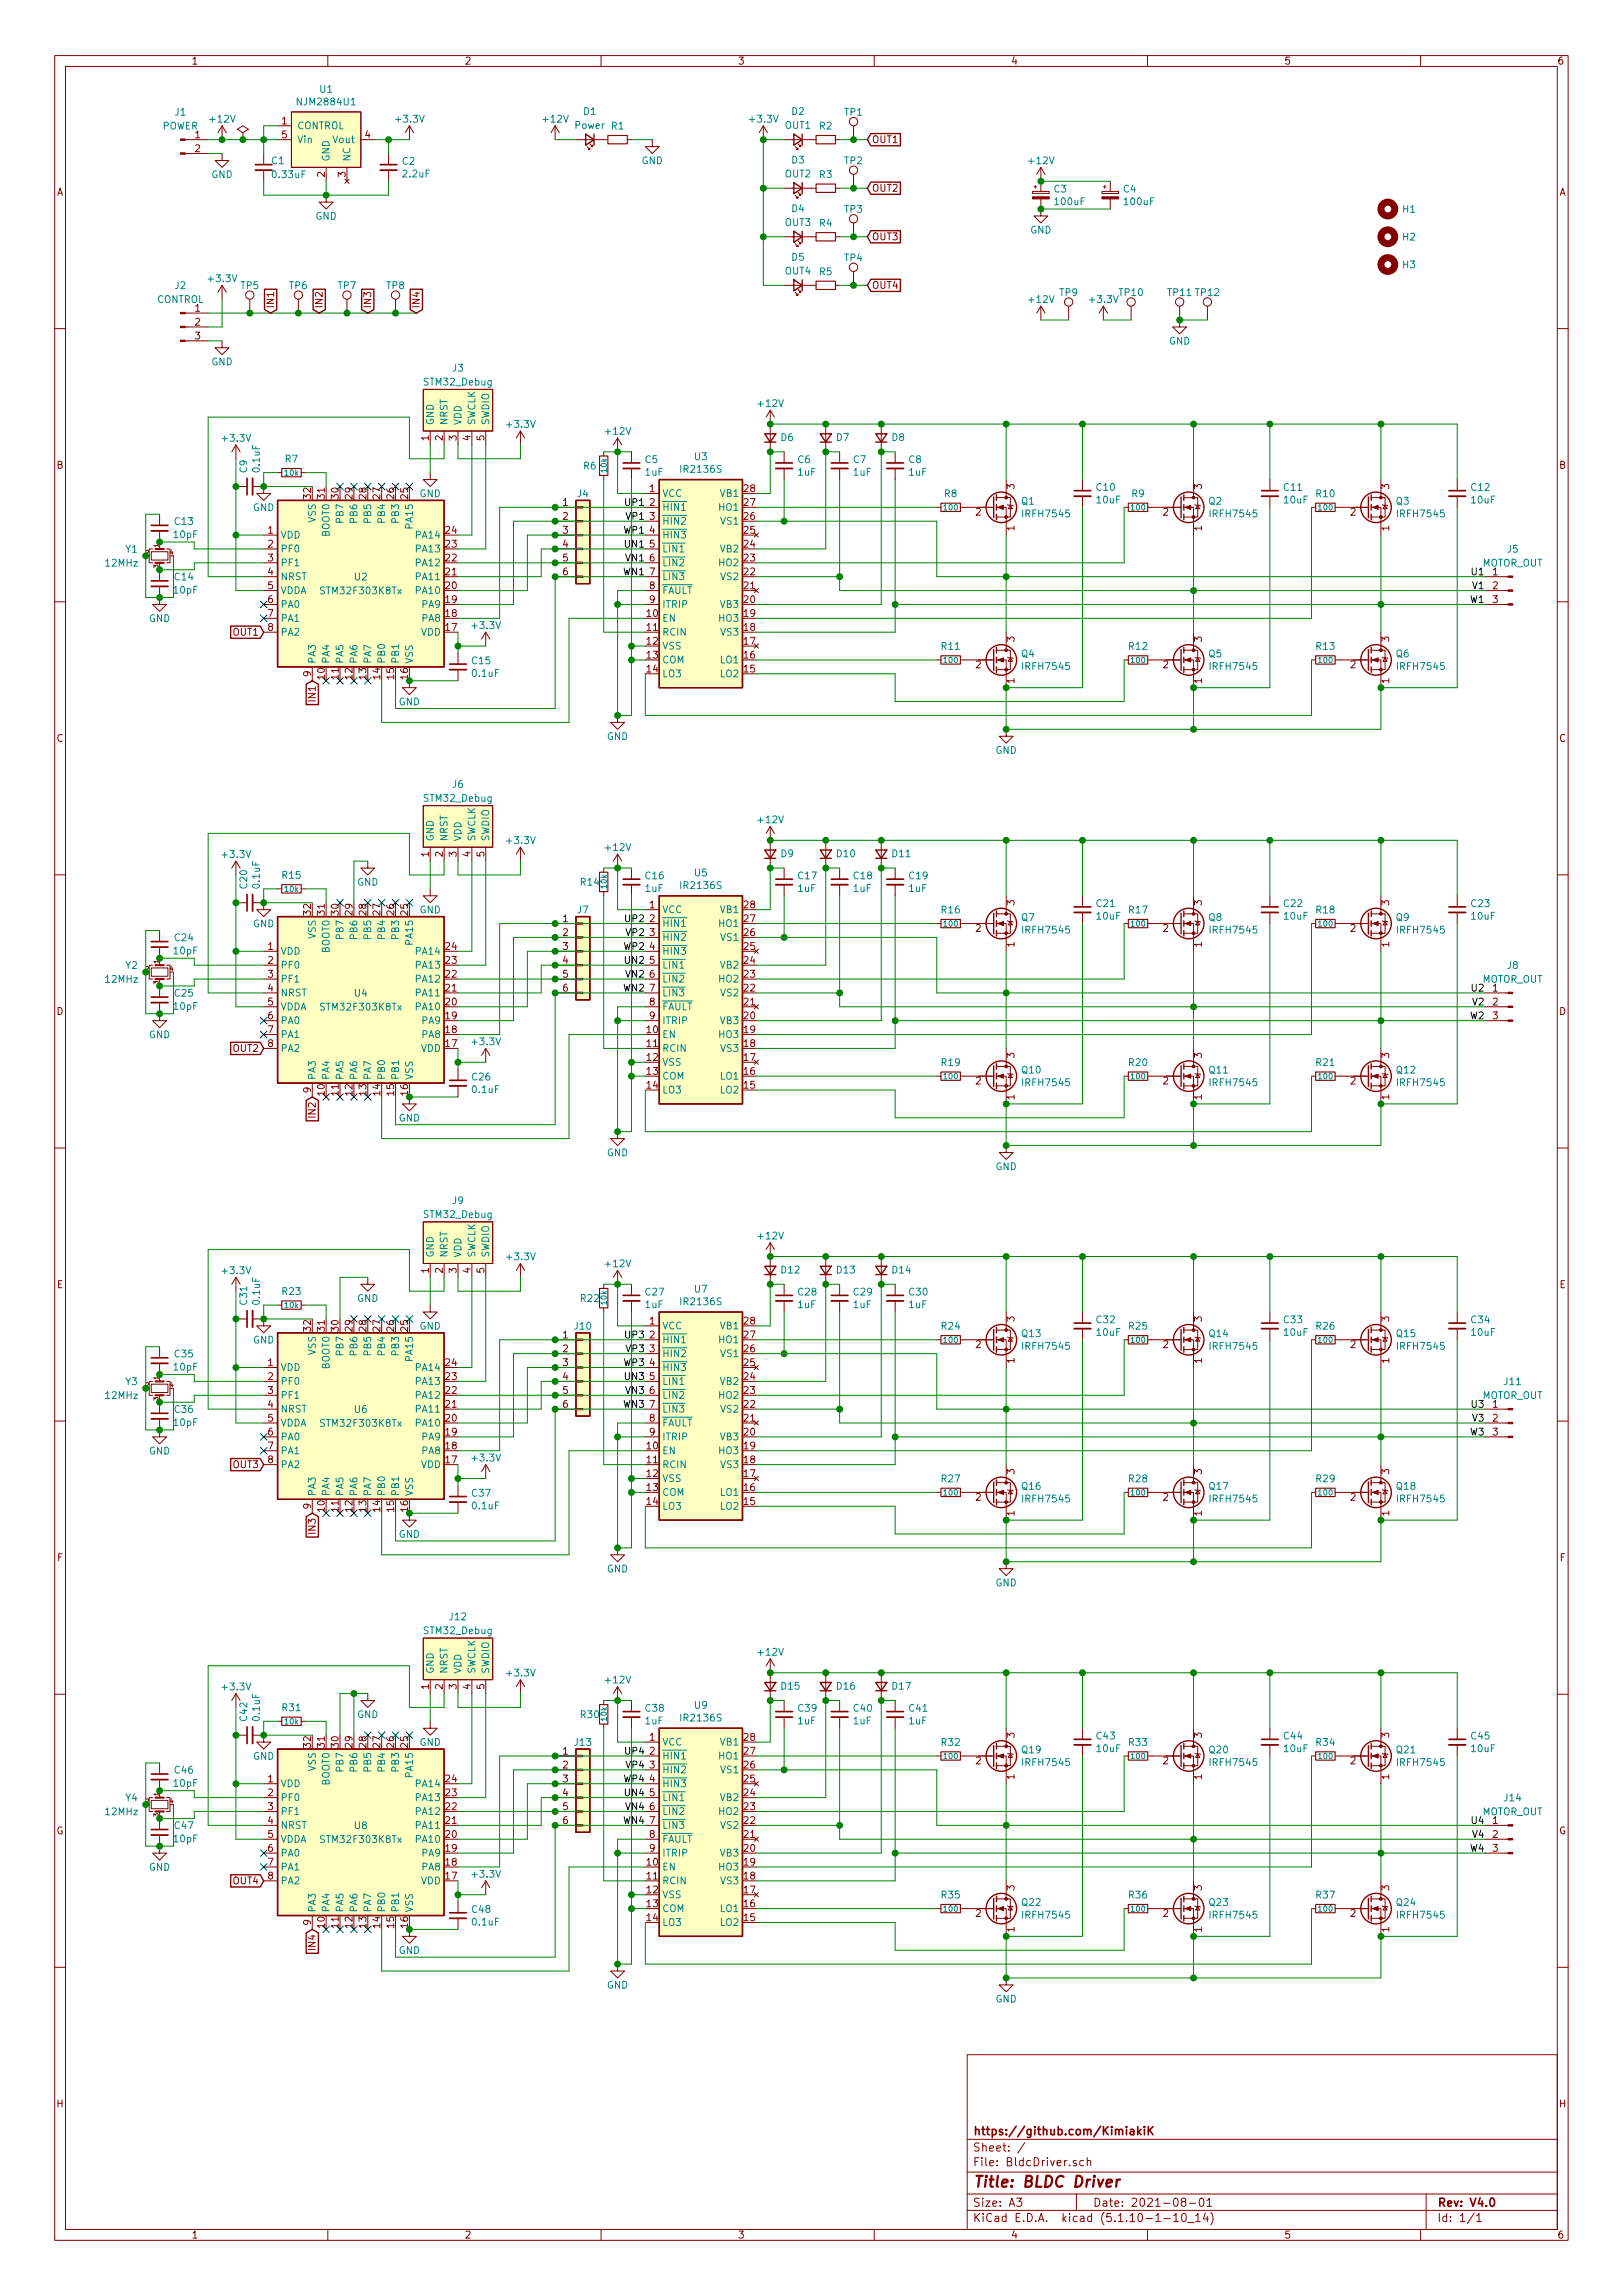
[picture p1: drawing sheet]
<svg xmlns="http://www.w3.org/2000/svg" width="297mm" height="420mm" viewBox="0 0 297 420" stroke-linecap="round" stroke-linejoin="round" font-family="sans-serif">
<defs><g id="words">
<text font-size="2.8" fill="#840000" x="178" y="400.4">Title: BLDC Driver</text>
<g font-size="2.1" fill="#840000">
<text x="178" y="393.9">Sheet: /</text>
<text x="178" y="390.9">https://github.com/KimiakiK</text>
<text x="178" y="396.6">File: BldcDriver.sch</text>
<text x="178" y="406.8">KiCad E.D.A. kicad (5.1.10-1-10_14)</text>
<text x="178" y="404">Size: A3</text>
<text x="200" y="404">Date: 2021-08-01</text>
<text x="263" y="404">Rev: V4.0</text>
<text x="263" y="406.8">Id: 1/1</text>
</g>
<g font-size="1.8" fill="#840000">
<text x="35" y="11.8">1</text>
<text x="85" y="11.8">2</text>
<text x="135" y="11.8">3</text>
<text x="185" y="11.8">4</text>
<text x="235" y="11.8">5</text>
<text x="285" y="11.8">6</text>
<text x="51.6" y="22.8">1</text>
<text x="35.7" y="25.3">1</text>
<text x="35.7" y="27.9">2</text>
<text x="51.6" y="25.3">5</text>
<text x="66.8" y="25.3">4</text>
<text x="159.5" y="26.2">OUT1</text>
<text x="10.4" y="35.8">A</text>
<text x="59.4" y="32.4" transform="rotate(-90 59.4 32.4)">2</text>
<text x="63.2" y="32.4" transform="rotate(-90 63.2 32.4)">3</text>
<text x="159.5" y="35.1">OUT2</text>
<text x="285.4" y="35.8">A</text>
<text x="159.5" y="44">OUT3</text>
<text x="159.5" y="52.9">OUT4</text>
<text x="35.7" y="57.1">1</text>
<text x="35.7" y="59.6">2</text>
<text x="50.2" y="56.5" transform="rotate(-90 50.2 56.5)">IN1</text>
<text x="59.1" y="56.5" transform="rotate(-90 59.1 56.5)">IN2</text>
<text x="67.9" y="56.5" transform="rotate(-90 67.9 56.5)">IN3</text>
<text x="76.8" y="56.5" transform="rotate(-90 76.8 56.5)">IN4</text>
<text x="35.7" y="62.1">3</text>
<text x="78.5" y="80.7" transform="rotate(-90 78.5 80.7)">1</text>
<text x="81" y="80.7" transform="rotate(-90 81 80.7)">2</text>
<text x="83.6" y="80.7" transform="rotate(-90 83.6 80.7)">3</text>
<text x="86.1" y="80.7" transform="rotate(-90 86.1 80.7)">4</text>
<text x="88.6" y="80.7" transform="rotate(-90 88.6 80.7)">5</text>
<text x="10.4" y="85.8">B</text>
<text x="185.7" y="89.6" transform="rotate(-90 185.7 89.6)">3</text>
<text x="220" y="89.6" transform="rotate(-90 220 89.6)">3</text>
<text x="254.3" y="89.6" transform="rotate(-90 254.3 89.6)">3</text>
<text x="285.4" y="85.8">B</text>
<text x="56.9" y="91.3" transform="rotate(-90 56.9 91.3)">32</text>
<text x="59.4" y="91.3" transform="rotate(-90 59.4 91.3)">31</text>
<text x="62" y="91.3" transform="rotate(-90 62 91.3)">30</text>
<text x="64.5" y="91.3" transform="rotate(-90 64.5 91.3)">29</text>
<text x="67.1" y="91.3" transform="rotate(-90 67.1 91.3)">28</text>
<text x="69.6" y="91.3" transform="rotate(-90 69.6 91.3)">27</text>
<text x="72.1" y="91.3" transform="rotate(-90 72.1 91.3)">26</text>
<text x="74.7" y="91.3" transform="rotate(-90 74.7 91.3)">25</text>
<text x="103" y="92.6">1</text>
<text x="103" y="95.2">2</text>
<text x="118.9" y="90.1">1</text>
<text x="118.9" y="92.6">2</text>
<text x="118.9" y="95.2">3</text>
<text x="136.2" y="95.2">26</text>
<text x="136.2" y="92.6">27</text>
<text x="136.2" y="90.1">28</text>
<text x="178.6" y="94.4">2</text>
<text x="212.9" y="94.4">2</text>
<text x="247.2" y="94.4">2</text>
<text x="49" y="97.7">1</text>
<text x="49" y="100.2">2</text>
<text x="81.6" y="100.2">23</text>
<text x="81.6" y="97.7">24</text>
<text x="103" y="97.7">3</text>
<text x="103" y="100.2">4</text>
<text x="118.9" y="97.7">4</text>
<text x="118.9" y="100.2">5</text>
<text x="136.2" y="100.2">24</text>
<text x="136.2" y="97.7">25</text>
<text x="185.7" y="97.2" transform="rotate(-90 185.7 97.2)">1</text>
<text x="220" y="97.2" transform="rotate(-90 220 97.2)">1</text>
<text x="254.3" y="97.2" transform="rotate(-90 254.3 97.2)">1</text>
<text x="49" y="102.8">3</text>
<text x="49" y="105.3">4</text>
<text x="49" y="107.9">5</text>
<text x="81.6" y="107.9">20</text>
<text x="81.6" y="105.3">21</text>
<text x="81.6" y="102.8">22</text>
<text x="103" y="102.8">5</text>
<text x="103" y="105.3">6</text>
<text x="118.9" y="102.8">6</text>
<text x="118.9" y="105.3">7</text>
<text x="118.9" y="107.9">8</text>
<text x="136.2" y="107.9">21</text>
<text x="136.2" y="105.3">22</text>
<text x="136.2" y="102.8">23</text>
<text x="273.2" y="105.3">1</text>
<text x="273.2" y="107.9">2</text>
<text x="49" y="110.4">6</text>
<text x="49" y="112.9">7</text>
<text x="81.6" y="112.9">18</text>
<text x="81.6" y="110.4">19</text>
<text x="118.4" y="112.9">10</text>
<text x="118.9" y="110.4">9</text>
<text x="136.2" y="112.9">19</text>
<text x="136.2" y="110.4">20</text>
<text x="273.2" y="110.4">3</text>
<text x="42.7" y="116.4">OUT1</text>
<text x="49" y="115.5">8</text>
<text x="81.6" y="115.5">17</text>
<text x="118.4" y="115.5">11</text>
<text x="118.4" y="118">12</text>
<text x="136.2" y="118">17</text>
<text x="136.2" y="115.5">18</text>
<text x="185.7" y="117.5" transform="rotate(-90 185.7 117.5)">3</text>
<text x="220" y="117.5" transform="rotate(-90 220 117.5)">3</text>
<text x="254.3" y="117.5" transform="rotate(-90 254.3 117.5)">3</text>
<text x="56.9" y="123.8" transform="rotate(-90 56.9 123.8)">9</text>
<text x="59.4" y="124.3" transform="rotate(-90 59.4 124.3)">10</text>
<text x="62" y="124.3" transform="rotate(-90 62 124.3)">11</text>
<text x="64.5" y="124.3" transform="rotate(-90 64.5 124.3)">12</text>
<text x="67.1" y="124.3" transform="rotate(-90 67.1 124.3)">13</text>
<text x="69.6" y="124.3" transform="rotate(-90 69.6 124.3)">14</text>
<text x="72.1" y="124.3" transform="rotate(-90 72.1 124.3)">15</text>
<text x="74.7" y="124.3" transform="rotate(-90 74.7 124.3)">16</text>
<text x="118.4" y="120.6">13</text>
<text x="118.4" y="123.1">14</text>
<text x="136.2" y="123.1">15</text>
<text x="136.2" y="120.6">16</text>
<text x="178.6" y="122.3">2</text>
<text x="185.7" y="125.1" transform="rotate(-90 185.7 125.1)">1</text>
<text x="212.9" y="122.3">2</text>
<text x="220" y="125.1" transform="rotate(-90 220 125.1)">1</text>
<text x="247.2" y="122.3">2</text>
<text x="254.3" y="125.1" transform="rotate(-90 254.3 125.1)">1</text>
<text x="57.8" y="128.2" transform="rotate(-90 57.8 128.2)">IN1</text>
<text x="10.4" y="135.8">C</text>
<text x="285.4" y="135.8">C</text>
<text x="78.5" y="156.9" transform="rotate(-90 78.5 156.9)">1</text>
<text x="81" y="156.9" transform="rotate(-90 81 156.9)">2</text>
<text x="83.6" y="156.9" transform="rotate(-90 83.6 156.9)">3</text>
<text x="86.1" y="156.9" transform="rotate(-90 86.1 156.9)">4</text>
<text x="88.6" y="156.9" transform="rotate(-90 88.6 156.9)">5</text>
<text x="56.9" y="167.5" transform="rotate(-90 56.9 167.5)">32</text>
<text x="59.4" y="167.5" transform="rotate(-90 59.4 167.5)">31</text>
<text x="62" y="167.5" transform="rotate(-90 62 167.5)">30</text>
<text x="64.5" y="167.5" transform="rotate(-90 64.5 167.5)">29</text>
<text x="67.1" y="167.5" transform="rotate(-90 67.1 167.5)">28</text>
<text x="69.6" y="167.5" transform="rotate(-90 69.6 167.5)">27</text>
<text x="72.1" y="167.5" transform="rotate(-90 72.1 167.5)">26</text>
<text x="74.7" y="167.5" transform="rotate(-90 74.7 167.5)">25</text>
<text x="118.9" y="166.3">1</text>
<text x="136.2" y="166.3">28</text>
<text x="185.7" y="165.8" transform="rotate(-90 185.7 165.8)">3</text>
<text x="220" y="165.8" transform="rotate(-90 220 165.8)">3</text>
<text x="254.3" y="165.8" transform="rotate(-90 254.3 165.8)">3</text>
<text x="49" y="173.9">1</text>
<text x="81.6" y="173.9">24</text>
<text x="103" y="168.8">1</text>
<text x="103" y="171.4">2</text>
<text x="103" y="173.9">3</text>
<text x="118.9" y="168.8">2</text>
<text x="118.9" y="171.4">3</text>
<text x="118.9" y="173.9">4</text>
<text x="136.2" y="173.9">25</text>
<text x="136.2" y="171.4">26</text>
<text x="136.2" y="168.8">27</text>
<text x="178.6" y="170.6">2</text>
<text x="185.7" y="173.4" transform="rotate(-90 185.7 173.4)">1</text>
<text x="212.9" y="170.6">2</text>
<text x="220" y="173.4" transform="rotate(-90 220 173.4)">1</text>
<text x="247.2" y="170.6">2</text>
<text x="254.3" y="173.4" transform="rotate(-90 254.3 173.4)">1</text>
<text x="49" y="176.4">2</text>
<text x="49" y="179">3</text>
<text x="81.6" y="179">22</text>
<text x="81.6" y="176.4">23</text>
<text x="103" y="176.4">4</text>
<text x="103" y="179">5</text>
<text x="118.9" y="176.4">5</text>
<text x="118.9" y="179">6</text>
<text x="136.2" y="179">23</text>
<text x="136.2" y="176.4">24</text>
<text x="10.4" y="185.8">D</text>
<text x="49" y="181.5">4</text>
<text x="49" y="184.1">5</text>
<text x="81.6" y="184.1">20</text>
<text x="81.6" y="181.5">21</text>
<text x="103" y="181.5">6</text>
<text x="118.9" y="181.5">7</text>
<text x="118.9" y="184.1">8</text>
<text x="136.2" y="184.1">21</text>
<text x="136.2" y="181.5">22</text>
<text x="273.2" y="181.5">1</text>
<text x="273.2" y="184.1">2</text>
<text x="285.4" y="185.8">D</text>
<text x="49" y="186.6">6</text>
<text x="49" y="189.1">7</text>
<text x="49" y="191.7">8</text>
<text x="81.6" y="191.7">17</text>
<text x="81.6" y="189.1">18</text>
<text x="81.6" y="186.6">19</text>
<text x="118.4" y="189.1">10</text>
<text x="118.4" y="191.7">11</text>
<text x="118.9" y="186.6">9</text>
<text x="136.2" y="191.7">18</text>
<text x="136.2" y="189.1">19</text>
<text x="136.2" y="186.6">20</text>
<text x="273.2" y="186.6">3</text>
<text x="42.7" y="192.6">OUT2</text>
<text x="118.4" y="194.2">12</text>
<text x="118.4" y="196.8">13</text>
<text x="136.2" y="196.8">16</text>
<text x="136.2" y="194.2">17</text>
<text x="185.7" y="193.7" transform="rotate(-90 185.7 193.7)">3</text>
<text x="220" y="193.7" transform="rotate(-90 220 193.7)">3</text>
<text x="254.3" y="193.7" transform="rotate(-90 254.3 193.7)">3</text>
<text x="56.9" y="200" transform="rotate(-90 56.9 200)">9</text>
<text x="59.4" y="200.5" transform="rotate(-90 59.4 200.5)">10</text>
<text x="62" y="200.5" transform="rotate(-90 62 200.5)">11</text>
<text x="64.5" y="200.5" transform="rotate(-90 64.5 200.5)">12</text>
<text x="67.1" y="200.5" transform="rotate(-90 67.1 200.5)">13</text>
<text x="69.6" y="200.5" transform="rotate(-90 69.6 200.5)">14</text>
<text x="72.1" y="200.5" transform="rotate(-90 72.1 200.5)">15</text>
<text x="74.7" y="200.5" transform="rotate(-90 74.7 200.5)">16</text>
<text x="118.4" y="199.3">14</text>
<text x="136.2" y="199.3">15</text>
<text x="178.6" y="198.5">2</text>
<text x="185.7" y="201.3" transform="rotate(-90 185.7 201.3)">1</text>
<text x="212.9" y="198.5">2</text>
<text x="220" y="201.3" transform="rotate(-90 220 201.3)">1</text>
<text x="247.2" y="198.5">2</text>
<text x="254.3" y="201.3" transform="rotate(-90 254.3 201.3)">1</text>
<text x="57.8" y="204.4" transform="rotate(-90 57.8 204.4)">IN2</text>
<text x="78.5" y="233.1" transform="rotate(-90 78.5 233.1)">1</text>
<text x="81" y="233.1" transform="rotate(-90 81 233.1)">2</text>
<text x="83.6" y="233.1" transform="rotate(-90 83.6 233.1)">3</text>
<text x="86.1" y="233.1" transform="rotate(-90 86.1 233.1)">4</text>
<text x="88.6" y="233.1" transform="rotate(-90 88.6 233.1)">5</text>
<text x="10.4" y="235.8">E</text>
<text x="285.4" y="235.8">E</text>
<text x="56.9" y="243.7" transform="rotate(-90 56.9 243.7)">32</text>
<text x="59.4" y="243.7" transform="rotate(-90 59.4 243.7)">31</text>
<text x="62" y="243.7" transform="rotate(-90 62 243.7)">30</text>
<text x="64.5" y="243.7" transform="rotate(-90 64.5 243.7)">29</text>
<text x="67.1" y="243.7" transform="rotate(-90 67.1 243.7)">28</text>
<text x="69.6" y="243.7" transform="rotate(-90 69.6 243.7)">27</text>
<text x="72.1" y="243.7" transform="rotate(-90 72.1 243.7)">26</text>
<text x="74.7" y="243.7" transform="rotate(-90 74.7 243.7)">25</text>
<text x="103" y="245">1</text>
<text x="118.9" y="242.5">1</text>
<text x="118.9" y="245">2</text>
<text x="136.2" y="245">27</text>
<text x="136.2" y="242.5">28</text>
<text x="185.7" y="242" transform="rotate(-90 185.7 242)">3</text>
<text x="220" y="242" transform="rotate(-90 220 242)">3</text>
<text x="254.3" y="242" transform="rotate(-90 254.3 242)">3</text>
<text x="49" y="250.1">1</text>
<text x="81.6" y="250.1">24</text>
<text x="103" y="247.6">2</text>
<text x="103" y="250.1">3</text>
<text x="118.9" y="247.6">3</text>
<text x="118.9" y="250.1">4</text>
<text x="136.2" y="250.1">25</text>
<text x="136.2" y="247.6">26</text>
<text x="178.6" y="246.8">2</text>
<text x="185.7" y="249.6" transform="rotate(-90 185.7 249.6)">1</text>
<text x="212.9" y="246.8">2</text>
<text x="220" y="249.6" transform="rotate(-90 220 249.6)">1</text>
<text x="247.2" y="246.8">2</text>
<text x="254.3" y="249.6" transform="rotate(-90 254.3 249.6)">1</text>
<text x="49" y="252.6">2</text>
<text x="49" y="255.2">3</text>
<text x="49" y="257.7">4</text>
<text x="81.6" y="257.7">21</text>
<text x="81.6" y="255.2">22</text>
<text x="81.6" y="252.6">23</text>
<text x="103" y="252.6">4</text>
<text x="103" y="255.2">5</text>
<text x="103" y="257.7">6</text>
<text x="118.9" y="252.6">5</text>
<text x="118.9" y="255.2">6</text>
<text x="118.9" y="257.7">7</text>
<text x="136.2" y="257.7">22</text>
<text x="136.2" y="255.2">23</text>
<text x="136.2" y="252.6">24</text>
<text x="273.2" y="257.7">1</text>
<text x="49" y="260.3">5</text>
<text x="49" y="262.8">6</text>
<text x="81.6" y="262.8">19</text>
<text x="81.6" y="260.3">20</text>
<text x="118.9" y="260.3">8</text>
<text x="118.9" y="262.8">9</text>
<text x="136.2" y="262.8">20</text>
<text x="136.2" y="260.3">21</text>
<text x="273.2" y="260.3">2</text>
<text x="273.2" y="262.8">3</text>
<text x="42.7" y="268.8">OUT3</text>
<text x="49" y="265.3">7</text>
<text x="49" y="267.9">8</text>
<text x="81.6" y="267.9">17</text>
<text x="81.6" y="265.3">18</text>
<text x="118.4" y="265.3">10</text>
<text x="118.4" y="267.9">11</text>
<text x="136.2" y="267.9">18</text>
<text x="136.2" y="265.3">19</text>
<text x="185.7" y="269.9" transform="rotate(-90 185.7 269.9)">3</text>
<text x="220" y="269.9" transform="rotate(-90 220 269.9)">3</text>
<text x="254.3" y="269.9" transform="rotate(-90 254.3 269.9)">3</text>
<text x="118.4" y="270.4">12</text>
<text x="118.4" y="273">13</text>
<text x="118.4" y="275.5">14</text>
<text x="136.2" y="275.5">15</text>
<text x="136.2" y="273">16</text>
<text x="136.2" y="270.4">17</text>
<text x="178.6" y="274.7">2</text>
<text x="212.9" y="274.7">2</text>
<text x="247.2" y="274.7">2</text>
<text x="56.9" y="276.2" transform="rotate(-90 56.9 276.2)">9</text>
<text x="57.8" y="280.6" transform="rotate(-90 57.8 280.6)">IN3</text>
<text x="59.4" y="276.7" transform="rotate(-90 59.4 276.7)">10</text>
<text x="62" y="276.7" transform="rotate(-90 62 276.7)">11</text>
<text x="64.5" y="276.7" transform="rotate(-90 64.5 276.7)">12</text>
<text x="67.1" y="276.7" transform="rotate(-90 67.1 276.7)">13</text>
<text x="69.6" y="276.7" transform="rotate(-90 69.6 276.7)">14</text>
<text x="72.1" y="276.7" transform="rotate(-90 72.1 276.7)">15</text>
<text x="74.7" y="276.7" transform="rotate(-90 74.7 276.7)">16</text>
<text x="185.7" y="277.5" transform="rotate(-90 185.7 277.5)">1</text>
<text x="220" y="277.5" transform="rotate(-90 220 277.5)">1</text>
<text x="254.3" y="277.5" transform="rotate(-90 254.3 277.5)">1</text>
<text x="10.5" y="285.8">F</text>
<text x="285.5" y="285.8">F</text>
<text x="78.5" y="309.3" transform="rotate(-90 78.5 309.3)">1</text>
<text x="81" y="309.3" transform="rotate(-90 81 309.3)">2</text>
<text x="83.6" y="309.3" transform="rotate(-90 83.6 309.3)">3</text>
<text x="86.1" y="309.3" transform="rotate(-90 86.1 309.3)">4</text>
<text x="88.6" y="309.3" transform="rotate(-90 88.6 309.3)">5</text>
<text x="56.9" y="319.9" transform="rotate(-90 56.9 319.9)">32</text>
<text x="59.4" y="319.9" transform="rotate(-90 59.4 319.9)">31</text>
<text x="62" y="319.9" transform="rotate(-90 62 319.9)">30</text>
<text x="64.5" y="319.9" transform="rotate(-90 64.5 319.9)">29</text>
<text x="67.1" y="319.9" transform="rotate(-90 67.1 319.9)">28</text>
<text x="69.6" y="319.9" transform="rotate(-90 69.6 319.9)">27</text>
<text x="72.1" y="319.9" transform="rotate(-90 72.1 319.9)">26</text>
<text x="74.7" y="319.9" transform="rotate(-90 74.7 319.9)">25</text>
<text x="103" y="321.2">1</text>
<text x="103" y="323.8">2</text>
<text x="118.9" y="318.7">1</text>
<text x="118.9" y="321.2">2</text>
<text x="118.9" y="323.8">3</text>
<text x="136.2" y="323.8">26</text>
<text x="136.2" y="321.2">27</text>
<text x="136.2" y="318.7">28</text>
<text x="178.6" y="323">2</text>
<text x="185.7" y="318.2" transform="rotate(-90 185.7 318.2)">3</text>
<text x="212.9" y="323">2</text>
<text x="220" y="318.2" transform="rotate(-90 220 318.2)">3</text>
<text x="247.2" y="323">2</text>
<text x="254.3" y="318.2" transform="rotate(-90 254.3 318.2)">3</text>
<text x="49" y="326.3">1</text>
<text x="49" y="328.8">2</text>
<text x="81.6" y="328.8">23</text>
<text x="81.6" y="326.3">24</text>
<text x="103" y="326.3">3</text>
<text x="103" y="328.8">4</text>
<text x="118.9" y="326.3">4</text>
<text x="118.9" y="328.8">5</text>
<text x="136.2" y="328.8">24</text>
<text x="136.2" y="326.3">25</text>
<text x="185.7" y="325.8" transform="rotate(-90 185.7 325.8)">1</text>
<text x="220" y="325.8" transform="rotate(-90 220 325.8)">1</text>
<text x="254.3" y="325.8" transform="rotate(-90 254.3 325.8)">1</text>
<text x="10.3" y="335.8">G</text>
<text x="49" y="331.4">3</text>
<text x="49" y="333.9">4</text>
<text x="81.6" y="333.9">21</text>
<text x="81.6" y="331.4">22</text>
<text x="103" y="331.4">5</text>
<text x="103" y="333.9">6</text>
<text x="118.9" y="331.4">6</text>
<text x="118.9" y="333.9">7</text>
<text x="136.2" y="333.9">22</text>
<text x="136.2" y="331.4">23</text>
<text x="273.2" y="333.9">1</text>
<text x="285.3" y="335.8">G</text>
<text x="49" y="336.5">5</text>
<text x="49" y="339">6</text>
<text x="49" y="341.5">7</text>
<text x="81.6" y="341.5">18</text>
<text x="81.6" y="339">19</text>
<text x="81.6" y="336.5">20</text>
<text x="118.4" y="341.5">10</text>
<text x="118.9" y="336.5">8</text>
<text x="118.9" y="339">9</text>
<text x="136.2" y="341.5">19</text>
<text x="136.2" y="339">20</text>
<text x="136.2" y="336.5">21</text>
<text x="273.2" y="336.5">2</text>
<text x="273.2" y="339">3</text>
<text x="42.7" y="345">OUT4</text>
<text x="49" y="344.1">8</text>
<text x="81.6" y="344.1">17</text>
<text x="118.4" y="344.1">11</text>
<text x="118.4" y="346.6">12</text>
<text x="136.2" y="346.6">17</text>
<text x="136.2" y="344.1">18</text>
<text x="185.7" y="346.1" transform="rotate(-90 185.7 346.1)">3</text>
<text x="220" y="346.1" transform="rotate(-90 220 346.1)">3</text>
<text x="254.3" y="346.1" transform="rotate(-90 254.3 346.1)">3</text>
<text x="56.9" y="352.4" transform="rotate(-90 56.9 352.4)">9</text>
<text x="59.4" y="352.9" transform="rotate(-90 59.4 352.9)">10</text>
<text x="62" y="352.9" transform="rotate(-90 62 352.9)">11</text>
<text x="64.5" y="352.9" transform="rotate(-90 64.5 352.9)">12</text>
<text x="67.1" y="352.9" transform="rotate(-90 67.1 352.9)">13</text>
<text x="69.6" y="352.9" transform="rotate(-90 69.6 352.9)">14</text>
<text x="72.1" y="352.9" transform="rotate(-90 72.1 352.9)">15</text>
<text x="74.7" y="352.9" transform="rotate(-90 74.7 352.9)">16</text>
<text x="118.4" y="349.2">13</text>
<text x="118.4" y="351.7">14</text>
<text x="136.2" y="351.7">15</text>
<text x="136.2" y="349.2">16</text>
<text x="178.6" y="350.9">2</text>
<text x="185.7" y="353.7" transform="rotate(-90 185.7 353.7)">1</text>
<text x="212.9" y="350.9">2</text>
<text x="220" y="353.7" transform="rotate(-90 220 353.7)">1</text>
<text x="247.2" y="350.9">2</text>
<text x="254.3" y="353.7" transform="rotate(-90 254.3 353.7)">1</text>
<text x="57.8" y="356.8" transform="rotate(-90 57.8 356.8)">IN4</text>
<text x="10.4" y="385.8">H</text>
<text x="285.4" y="385.8">H</text>
<text x="35" y="409.8">1</text>
<text x="85" y="409.8">2</text>
<text x="135" y="409.8">3</text>
<text x="185" y="409.8">4</text>
<text x="235" y="409.8">5</text>
<text x="285" y="409.8">6</text>
</g>
<g font-size="1.8" fill="#008484">
<text x="58.6" y="17">U1</text>
<text x="29.7" y="23.7">POWER</text>
<text x="32.1" y="21.2">J1</text>
<text x="38.6" y="22.4">+12V</text>
<text x="54.4" y="23.7">CONTROL</text>
<text x="54.7" y="19.3">NJM2884U1</text>
<text x="72.6" y="22.4">+3.3V</text>
<text x="99.5" y="22.4">+12V</text>
<text x="105.3" y="23.6">Power</text>
<text x="106.8" y="21">D1</text>
<text x="111.9" y="23.7">R1</text>
<text x="137.4" y="22.4">+3.3V</text>
<text x="143.7" y="23.6">OUT1</text>
<text x="144.9" y="21">D2</text>
<text x="150" y="23.7">R2</text>
<text x="154.6" y="21.2">TP1</text>
<text x="54.4" y="26.2">Vin</text>
<text x="60.3" y="29.6" transform="rotate(-90 60.3 29.6)">GND</text>
<text x="61.1" y="26.2">Vout</text>
<text x="64.1" y="29.6" transform="rotate(-90 64.1 29.6)">NC</text>
<text x="144.9" y="29.9">D3</text>
<text x="38.7" y="32.6">GND</text>
<text x="49.7" y="30.1">C1</text>
<text x="50" y="32.6">0.33uF</text>
<text x="73.7" y="30.2">C2</text>
<text x="73.8" y="32.5">2.2uF</text>
<text x="117.4" y="30.1">GND</text>
<text x="143.7" y="32.5">OUT2</text>
<text x="150" y="32.6">R3</text>
<text x="154.6" y="30.1">TP2</text>
<text x="188.4" y="30.1">+12V</text>
<text x="192.9" y="35.2">C3</text>
<text x="205.6" y="35.2">C4</text>
<text x="57.7" y="40.2">GND</text>
<text x="143.7" y="41.4">OUT3</text>
<text x="144.9" y="38.8">D4</text>
<text x="150" y="41.5">R4</text>
<text x="154.6" y="39">TP3</text>
<text x="193.2" y="37.6">100uF</text>
<text x="205.9" y="37.6">100uF</text>
<text x="256.8" y="39">H1</text>
<text x="144.9" y="47.7">D5</text>
<text x="154.6" y="47.8">TP4</text>
<text x="188.5" y="42.8">GND</text>
<text x="256.8" y="44">H2</text>
<text x="32.1" y="52.9">J2</text>
<text x="38.3" y="51.7">+3.3V</text>
<text x="44.1" y="52.9">TP5</text>
<text x="53" y="52.9">TP6</text>
<text x="61.9" y="52.9">TP7</text>
<text x="70.8" y="52.9">TP8</text>
<text x="143.7" y="50.3">OUT4</text>
<text x="150" y="50.4">R5</text>
<text x="256.8" y="49.1">H3</text>
<text x="28.7" y="55.5">CONTROL</text>
<text x="188.4" y="55.5">+12V</text>
<text x="194" y="54.2">TP9</text>
<text x="199.6" y="55.5">+3.3V</text>
<text x="204.9" y="54.2">TP10</text>
<text x="213.8" y="54.2">TP11 TP12</text>
<text x="213.9" y="63.1">GND</text>
<text x="38.7" y="66.9">GND</text>
<text x="77.7" y="70.6">STM32_Debug</text>
<text x="82.9" y="68">J3</text>
<text x="79.4" y="77.9" transform="rotate(-90 79.4 77.9)">GND</text>
<text x="81.9" y="77.9" transform="rotate(-90 81.9 77.9)">NRST</text>
<text x="84.5" y="77.9" transform="rotate(-90 84.5 77.9)">VDD</text>
<text x="87" y="77.9" transform="rotate(-90 87 77.9)">SWCLK</text>
<text x="89.5" y="77.9" transform="rotate(-90 89.5 77.9)">SWDIO</text>
<text x="138.9" y="74.5">+12V</text>
<text x="40.8" y="80.9">+3.3V</text>
<text x="92.9" y="78.3">+3.3V</text>
<text x="110.9" y="79.6">+12V</text>
<text x="143" y="80.7">D6</text>
<text x="153.1" y="80.7">D7</text>
<text x="163.3" y="80.7">D8</text>
<text x="45.2" y="86.5" transform="rotate(-90 45.2 86.5)">C9</text>
<text x="47.5" y="86.3" transform="rotate(-90 47.5 86.3)">0.1uF</text>
<text x="52.2" y="84.7">R7</text>
<text x="106.8" y="85.9">R6</text>
<text x="118.1" y="84.8">C5</text>
<text x="118.1" y="87.1">1uF</text>
<text x="124.8" y="86.6">IR2136S</text>
<text x="127.2" y="84.2">U3</text>
<text x="146" y="84.8">C6</text>
<text x="146.1" y="87.1">1uF</text>
<text x="156.2" y="84.8">C7</text>
<text x="156.2" y="87.1">1uF</text>
<text x="166.4" y="84.8">C8</text>
<text x="166.4" y="87.1">1uF</text>
<text x="200.7" y="89.9">C10</text>
<text x="235" y="89.9">C11</text>
<text x="269.3" y="89.9">C12</text>
<text x="46.3" y="93.6">GND</text>
<text x="57.8" y="95.6" transform="rotate(-90 57.8 95.6)">VSS</text>
<text x="62.9" y="95.5" transform="rotate(-90 62.9 95.5)">PB7</text>
<text x="65.4" y="95.5" transform="rotate(-90 65.4 95.5)">PB6</text>
<text x="67.9" y="95.5" transform="rotate(-90 67.9 95.5)">PB5</text>
<text x="70.5" y="95.5" transform="rotate(-90 70.5 95.5)">PB4</text>
<text x="73" y="95.5" transform="rotate(-90 73 95.5)">PB3</text>
<text x="76.8" y="91">GND</text>
<text x="105.7" y="91">J4</text>
<text x="121.2" y="91">VCC</text>
<text x="121.2" y="93.5">HIN1</text>
<text x="131.7" y="93.5">HO1</text>
<text x="132" y="91">VB1</text>
<text x="172.9" y="91">R8</text>
<text x="187" y="92.4">Q1</text>
<text x="187.4" y="94.7">IRFH7545</text>
<text x="200.8" y="92.2">10uF</text>
<text x="207.2" y="91">R9</text>
<text x="221.3" y="92.4">Q2</text>
<text x="221.7" y="94.7">IRFH7545</text>
<text x="235.1" y="92.2">10uF</text>
<text x="240.9" y="91">R10</text>
<text x="255.5" y="92.4">Q3</text>
<text x="256" y="94.7">IRFH7545</text>
<text x="269.4" y="92.2">10uF</text>
<text x="23" y="101.2">Y1</text>
<text x="31.9" y="98.5">10pF</text>
<text x="32" y="96.1">C13</text>
<text x="51.3" y="98.6">VDD</text>
<text x="51.3" y="101.1">PF0</text>
<text x="60.3" y="98.2" transform="rotate(-90 60.3 98.2)">BOOT0</text>
<text x="75.6" y="96.5" transform="rotate(-90 75.6 96.5)">PA15</text>
<text x="76.4" y="101.1">PA13</text>
<text x="76.4" y="98.6">PA14</text>
<text x="121.2" y="96.1">HIN2</text>
<text x="121.2" y="98.6">HIN3</text>
<text x="121.2" y="101.1">LIN1</text>
<text x="132" y="101.1">VB2</text>
<text x="132" y="96.1">VS1</text>
<text x="275.9" y="101.2">J5</text>
<text x="19.4" y="103.7">12MHz</text>
<text x="32" y="106.3">C14</text>
<text x="51.3" y="103.7">PF1</text>
<text x="51.3" y="106.2">NRST</text>
<text x="64.9" y="106.3">U2</text>
<text x="76.4" y="106.2">PA11</text>
<text x="76.4" y="103.7">PA12</text>
<text x="121.2" y="103.7">LIN2</text>
<text x="121.2" y="106.2">LIN3</text>
<text x="131.7" y="103.7">HO2</text>
<text x="132" y="106.2">VS2</text>
<text x="271.2" y="103.7">MOTOR_OUT</text>
<text x="27.3" y="113.9">GND</text>
<text x="31.9" y="108.7">10pF</text>
<text x="51.3" y="108.8">VDDA</text>
<text x="51.3" y="111.3">PA0</text>
<text x="51.3" y="113.8">PA1</text>
<text x="59" y="108.8">STM32F303K8Tx</text>
<text x="76.4" y="108.8">PA10</text>
<text x="77.3" y="113.8">PA8</text>
<text x="77.3" y="111.3">PA9</text>
<text x="121.2" y="113.8">EN</text>
<text x="121.2" y="108.8">FAULT</text>
<text x="121.2" y="111.3">ITRIP</text>
<text x="131.7" y="113.8">HO3</text>
<text x="132" y="111.3">VB3</text>
<text x="51.3" y="116.4">PA2</text>
<text x="77" y="116.4">VDD</text>
<text x="86.6" y="115.2">+3.3V</text>
<text x="121.2" y="116.4">RCIN</text>
<text x="121.2" y="118.9">VSS</text>
<text x="132" y="116.4">VS3</text>
<text x="172.4" y="119">R11</text>
<text x="206.7" y="119">R12</text>
<text x="240.9" y="119">R13</text>
<text x="57.8" y="121.6" transform="rotate(-90 57.8 121.6)">PA3</text>
<text x="60.3" y="121.6" transform="rotate(-90 60.3 121.6)">PA4</text>
<text x="62.9" y="121.6" transform="rotate(-90 62.9 121.6)">PA5</text>
<text x="65.4" y="121.6" transform="rotate(-90 65.4 121.6)">PA6</text>
<text x="67.9" y="121.6" transform="rotate(-90 67.9 121.6)">PA7</text>
<text x="70.5" y="121.6" transform="rotate(-90 70.5 121.6)">PB0</text>
<text x="73" y="121.6" transform="rotate(-90 73 121.6)">PB1</text>
<text x="75.6" y="121.6" transform="rotate(-90 75.6 121.6)">VSS</text>
<text x="86.4" y="121.6">C15</text>
<text x="86.5" y="123.9">0.1uF</text>
<text x="121.2" y="121.5">COM</text>
<text x="121.2" y="124">LO3</text>
<text x="132" y="124">LO2</text>
<text x="132" y="121.5">LO1</text>
<text x="187" y="120.3">Q4</text>
<text x="187.4" y="122.6">IRFH7545</text>
<text x="221.3" y="120.3">Q5</text>
<text x="221.7" y="122.6">IRFH7545</text>
<text x="255.5" y="120.3">Q6</text>
<text x="256" y="122.6">IRFH7545</text>
<text x="73" y="129.1">GND</text>
<text x="111.1" y="135.5">GND</text>
<text x="182.2" y="138">GND</text>
<text x="77.7" y="146.8">STM32_Debug</text>
<text x="82.9" y="144.2">J6</text>
<text x="79.4" y="154.1" transform="rotate(-90 79.4 154.1)">GND</text>
<text x="81.9" y="154.1" transform="rotate(-90 81.9 154.1)">NRST</text>
<text x="84.5" y="154.1" transform="rotate(-90 84.5 154.1)">VDD</text>
<text x="87" y="154.1" transform="rotate(-90 87 154.1)">SWCLK</text>
<text x="89.5" y="154.1" transform="rotate(-90 89.5 154.1)">SWDIO</text>
<text x="92.9" y="154.5">+3.3V</text>
<text x="110.9" y="155.8">+12V</text>
<text x="138.9" y="150.7">+12V</text>
<text x="40.8" y="157.1">+3.3V</text>
<text x="51.7" y="160.9">R15</text>
<text x="118.2" y="161">C16</text>
<text x="127.2" y="160.4">U5</text>
<text x="143" y="156.9">D9</text>
<text x="146.1" y="161">C17</text>
<text x="153.2" y="156.9">D10</text>
<text x="156.3" y="161">C18</text>
<text x="163.3" y="156.9">D11</text>
<text x="166.4" y="161">C19</text>
<text x="45.2" y="162.6" transform="rotate(-90 45.2 162.6)">C20</text>
<text x="47.5" y="162.5" transform="rotate(-90 47.5 162.5)">0.1uF</text>
<text x="65.4" y="162.1">GND</text>
<text x="76.8" y="167.2">GND</text>
<text x="105.7" y="167.2">J7</text>
<text x="106.3" y="162.1">R14</text>
<text x="118.1" y="163.3">1uF</text>
<text x="121.2" y="167.2">VCC</text>
<text x="124.8" y="162.8">IR2136S</text>
<text x="132" y="167.2">VB1</text>
<text x="146.1" y="163.3">1uF</text>
<text x="156.2" y="163.3">1uF</text>
<text x="166.4" y="163.3">1uF</text>
<text x="172.4" y="167.2">R16</text>
<text x="200.7" y="166.1">C21</text>
<text x="206.7" y="167.2">R17</text>
<text x="235" y="166.1">C22</text>
<text x="240.9" y="167.2">R18</text>
<text x="269.3" y="166.1">C23</text>
<text x="32" y="172.3">C24</text>
<text x="46.3" y="169.8">GND</text>
<text x="57.8" y="171.8" transform="rotate(-90 57.8 171.8)">VSS</text>
<text x="62.9" y="171.7" transform="rotate(-90 62.9 171.7)">PB7</text>
<text x="65.4" y="171.7" transform="rotate(-90 65.4 171.7)">PB6</text>
<text x="67.9" y="171.7" transform="rotate(-90 67.9 171.7)">PB5</text>
<text x="70.5" y="171.7" transform="rotate(-90 70.5 171.7)">PB4</text>
<text x="73" y="171.7" transform="rotate(-90 73 171.7)">PB3</text>
<text x="75.6" y="172.7" transform="rotate(-90 75.6 172.7)">PA15</text>
<text x="121.2" y="169.7">HIN1</text>
<text x="121.2" y="172.3">HIN2</text>
<text x="131.7" y="169.7">HO1</text>
<text x="132" y="172.3">VS1</text>
<text x="187" y="168.6">Q7</text>
<text x="187.4" y="170.9">IRFH7545</text>
<text x="200.8" y="168.4">10uF</text>
<text x="221.3" y="168.6">Q8</text>
<text x="221.7" y="170.9">IRFH7545</text>
<text x="235.1" y="168.4">10uF</text>
<text x="255.5" y="168.6">Q9</text>
<text x="256" y="170.9">IRFH7545</text>
<text x="269.4" y="168.4">10uF</text>
<text x="19.4" y="179.9">12MHz</text>
<text x="23" y="177.4">Y2</text>
<text x="31.9" y="174.7">10pF</text>
<text x="51.3" y="174.8">VDD</text>
<text x="51.3" y="177.3">PF0</text>
<text x="51.3" y="179.9">PF1</text>
<text x="60.3" y="174.4" transform="rotate(-90 60.3 174.4)">BOOT0</text>
<text x="76.4" y="179.9">PA12</text>
<text x="76.4" y="177.3">PA13</text>
<text x="76.4" y="174.8">PA14</text>
<text x="121.2" y="174.8">HIN3</text>
<text x="121.2" y="177.3">LIN1</text>
<text x="121.2" y="179.9">LIN2</text>
<text x="131.7" y="179.9">HO2</text>
<text x="132" y="177.3">VB2</text>
<text x="271.2" y="179.9">MOTOR_OUT</text>
<text x="275.9" y="177.4">J8</text>
<text x="31.9" y="184.9">10pF</text>
<text x="32" y="182.5">C25</text>
<text x="51.3" y="182.4">NRST</text>
<text x="51.3" y="185">VDDA</text>
<text x="59" y="185">STM32F303K8Tx</text>
<text x="64.9" y="182.5">U4</text>
<text x="76.4" y="185">PA10</text>
<text x="76.4" y="182.4">PA11</text>
<text x="121.2" y="182.4">LIN3</text>
<text x="121.2" y="185">FAULT</text>
<text x="132" y="182.4">VS2</text>
<text x="27.3" y="190.1">GND</text>
<text x="51.3" y="187.5">PA0</text>
<text x="51.3" y="190">PA1</text>
<text x="77.3" y="190">PA8</text>
<text x="77.3" y="187.5">PA9</text>
<text x="86.6" y="191.4">+3.3V</text>
<text x="121.2" y="190">EN</text>
<text x="121.2" y="187.5">ITRIP</text>
<text x="131.7" y="190">HO3</text>
<text x="132" y="187.5">VB3</text>
<text x="51.3" y="192.6">PA2</text>
<text x="57.8" y="197.8" transform="rotate(-90 57.8 197.8)">PA3</text>
<text x="60.3" y="197.8" transform="rotate(-90 60.3 197.8)">PA4</text>
<text x="62.9" y="197.8" transform="rotate(-90 62.9 197.8)">PA5</text>
<text x="65.4" y="197.8" transform="rotate(-90 65.4 197.8)">PA6</text>
<text x="67.9" y="197.8" transform="rotate(-90 67.9 197.8)">PA7</text>
<text x="70.5" y="197.8" transform="rotate(-90 70.5 197.8)">PB0</text>
<text x="73" y="197.8" transform="rotate(-90 73 197.8)">PB1</text>
<text x="75.6" y="197.8" transform="rotate(-90 75.6 197.8)">VSS</text>
<text x="77" y="192.6">VDD</text>
<text x="86.4" y="197.8">C26</text>
<text x="121.2" y="192.6">RCIN</text>
<text x="121.2" y="195.1">VSS</text>
<text x="121.2" y="197.7">COM</text>
<text x="132" y="197.7">LO1</text>
<text x="132" y="192.6">VS3</text>
<text x="172.4" y="195.2">R19</text>
<text x="187.1" y="196.5">Q10</text>
<text x="206.7" y="195.2">R20</text>
<text x="221.4" y="196.5">Q11</text>
<text x="240.9" y="195.2">R21</text>
<text x="255.7" y="196.5">Q12</text>
<text x="86.5" y="200.1">0.1uF</text>
<text x="121.2" y="200.2">LO3</text>
<text x="132" y="200.2">LO2</text>
<text x="187.4" y="198.8">IRFH7545</text>
<text x="221.7" y="198.8">IRFH7545</text>
<text x="256" y="198.8">IRFH7545</text>
<text x="73" y="205.3">GND</text>
<text x="111.1" y="211.7">GND</text>
<text x="182.2" y="214.2">GND</text>
<text x="82.9" y="220.4">J9</text>
<text x="77.7" y="223">STM32_Debug</text>
<text x="138.9" y="226.9">+12V</text>
<text x="40.8" y="233.3">+3.3V</text>
<text x="79.4" y="230.3" transform="rotate(-90 79.4 230.3)">GND</text>
<text x="81.9" y="230.3" transform="rotate(-90 81.9 230.3)">NRST</text>
<text x="84.5" y="230.3" transform="rotate(-90 84.5 230.3)">VDD</text>
<text x="87" y="230.3" transform="rotate(-90 87 230.3)">SWCLK</text>
<text x="89.5" y="230.3" transform="rotate(-90 89.5 230.3)">SWDIO</text>
<text x="92.9" y="230.7">+3.3V</text>
<text x="110.9" y="232">+12V</text>
<text x="143" y="233.1">D12</text>
<text x="153.2" y="233.1">D13</text>
<text x="163.3" y="233.1">D14</text>
<text x="45.2" y="238.8" transform="rotate(-90 45.2 238.8)">C31</text>
<text x="47.5" y="238.7" transform="rotate(-90 47.5 238.7)">0.1uF</text>
<text x="51.7" y="237.1">R23</text>
<text x="65.4" y="238.3">GND</text>
<text x="106.3" y="238.3">R22</text>
<text x="118.1" y="239.5">1uF</text>
<text x="118.2" y="237.2">C27</text>
<text x="124.8" y="239">IR2136S</text>
<text x="127.2" y="236.6">U7</text>
<text x="146.1" y="239.5">1uF</text>
<text x="146.1" y="237.2">C28</text>
<text x="156.2" y="239.5">1uF</text>
<text x="156.3" y="237.2">C29</text>
<text x="166.4" y="239.5">1uF</text>
<text x="166.4" y="237.2">C30</text>
<text x="46.3" y="246">GND</text>
<text x="76.8" y="243.4">GND</text>
<text x="105.2" y="243.4">J10</text>
<text x="121.2" y="243.4">VCC</text>
<text x="121.2" y="245.9">HIN1</text>
<text x="131.7" y="245.9">HO1</text>
<text x="132" y="243.4">VB1</text>
<text x="172.4" y="243.4">R24</text>
<text x="187.1" y="244.8">Q13</text>
<text x="200.7" y="242.3">C32</text>
<text x="200.8" y="244.6">10uF</text>
<text x="206.7" y="243.4">R25</text>
<text x="221.4" y="244.8">Q14</text>
<text x="235" y="242.3">C33</text>
<text x="235.1" y="244.6">10uF</text>
<text x="240.9" y="243.4">R26</text>
<text x="255.7" y="244.8">Q15</text>
<text x="269.3" y="242.3">C34</text>
<text x="269.4" y="244.6">10uF</text>
<text x="31.9" y="250.9">10pF</text>
<text x="32" y="248.5">C35</text>
<text x="51.3" y="251">VDD</text>
<text x="57.8" y="248" transform="rotate(-90 57.8 248)">VSS</text>
<text x="60.3" y="250.6" transform="rotate(-90 60.3 250.6)">BOOT0</text>
<text x="62.9" y="247.9" transform="rotate(-90 62.9 247.9)">PB7</text>
<text x="65.4" y="247.9" transform="rotate(-90 65.4 247.9)">PB6</text>
<text x="67.9" y="247.9" transform="rotate(-90 67.9 247.9)">PB5</text>
<text x="70.5" y="247.9" transform="rotate(-90 70.5 247.9)">PB4</text>
<text x="73" y="247.9" transform="rotate(-90 73 247.9)">PB3</text>
<text x="75.6" y="248.9" transform="rotate(-90 75.6 248.9)">PA15</text>
<text x="76.4" y="251">PA14</text>
<text x="121.2" y="248.5">HIN2</text>
<text x="121.2" y="251">HIN3</text>
<text x="132" y="248.5">VS1</text>
<text x="187.4" y="247.1">IRFH7545</text>
<text x="221.7" y="247.1">IRFH7545</text>
<text x="256" y="247.1">IRFH7545</text>
<text x="19.4" y="256.1">12MHz</text>
<text x="23" y="253.6">Y3</text>
<text x="51.3" y="253.5">PF0</text>
<text x="51.3" y="256.1">PF1</text>
<text x="76.4" y="256.1">PA12</text>
<text x="76.4" y="253.5">PA13</text>
<text x="121.2" y="253.5">LIN1</text>
<text x="121.2" y="256.1">LIN2</text>
<text x="131.7" y="256.1">HO2</text>
<text x="132" y="253.5">VB2</text>
<text x="271.2" y="256.1">MOTOR_OUT</text>
<text x="275.4" y="253.6">J11</text>
<text x="31.9" y="261.1">10pF</text>
<text x="32" y="258.7">C36</text>
<text x="51.3" y="258.6">NRST</text>
<text x="51.3" y="261.2">VDDA</text>
<text x="51.3" y="263.7">PA0</text>
<text x="59" y="261.2">STM32F303K8Tx</text>
<text x="64.9" y="258.7">U6</text>
<text x="76.4" y="261.2">PA10</text>
<text x="76.4" y="258.6">PA11</text>
<text x="77.3" y="263.7">PA9</text>
<text x="121.2" y="258.6">LIN3</text>
<text x="121.2" y="261.2">FAULT</text>
<text x="121.2" y="263.7">ITRIP</text>
<text x="132" y="263.7">VB3</text>
<text x="132" y="258.6">VS2</text>
<text x="27.3" y="266.3">GND</text>
<text x="51.3" y="266.2">PA1</text>
<text x="51.3" y="268.8">PA2</text>
<text x="77" y="268.8">VDD</text>
<text x="77.3" y="266.2">PA8</text>
<text x="86.6" y="267.6">+3.3V</text>
<text x="121.2" y="266.2">EN</text>
<text x="121.2" y="268.8">RCIN</text>
<text x="131.7" y="266.2">HO3</text>
<text x="132" y="268.8">VS3</text>
<text x="57.8" y="274" transform="rotate(-90 57.8 274)">PA3</text>
<text x="60.3" y="274" transform="rotate(-90 60.3 274)">PA4</text>
<text x="62.9" y="274" transform="rotate(-90 62.9 274)">PA5</text>
<text x="65.4" y="274" transform="rotate(-90 65.4 274)">PA6</text>
<text x="67.9" y="274" transform="rotate(-90 67.9 274)">PA7</text>
<text x="70.5" y="274" transform="rotate(-90 70.5 274)">PB0</text>
<text x="73" y="274" transform="rotate(-90 73 274)">PB1</text>
<text x="75.6" y="274" transform="rotate(-90 75.6 274)">VSS</text>
<text x="86.4" y="274">C37</text>
<text x="121.2" y="271.3">VSS</text>
<text x="121.2" y="273.9">COM</text>
<text x="132" y="273.9">LO1</text>
<text x="172.4" y="271.4">R27</text>
<text x="187.1" y="272.7">Q16</text>
<text x="187.4" y="275">IRFH7545</text>
<text x="206.7" y="271.4">R28</text>
<text x="221.4" y="272.7">Q17</text>
<text x="221.7" y="275">IRFH7545</text>
<text x="240.9" y="271.4">R29</text>
<text x="255.7" y="272.7">Q18</text>
<text x="256" y="275">IRFH7545</text>
<text x="73" y="281.5">GND</text>
<text x="86.5" y="276.3">0.1uF</text>
<text x="121.2" y="276.4">LO3</text>
<text x="132" y="276.4">LO2</text>
<text x="111.1" y="287.9">GND</text>
<text x="182.2" y="290.4">GND</text>
<text x="77.7" y="299.2">STM32_Debug</text>
<text x="82.3" y="296.6">J12</text>
<text x="138.9" y="303.1">+12V</text>
<text x="40.8" y="309.5">+3.3V</text>
<text x="79.4" y="306.5" transform="rotate(-90 79.4 306.5)">GND</text>
<text x="81.9" y="306.5" transform="rotate(-90 81.9 306.5)">NRST</text>
<text x="84.5" y="306.5" transform="rotate(-90 84.5 306.5)">VDD</text>
<text x="87" y="306.5" transform="rotate(-90 87 306.5)">SWCLK</text>
<text x="89.5" y="306.5" transform="rotate(-90 89.5 306.5)">SWDIO</text>
<text x="92.9" y="306.9">+3.3V</text>
<text x="110.9" y="308.2">+12V</text>
<text x="143" y="309.3">D15</text>
<text x="153.2" y="309.3">D16</text>
<text x="163.3" y="309.3">D17</text>
<text x="45.2" y="315" transform="rotate(-90 45.2 315)">C42</text>
<text x="47.5" y="314.9" transform="rotate(-90 47.5 314.9)">0.1uF</text>
<text x="51.7" y="313.3">R31</text>
<text x="65.4" y="314.5">GND</text>
<text x="106.3" y="314.5">R30</text>
<text x="118.1" y="315.7">1uF</text>
<text x="118.2" y="313.4">C38</text>
<text x="124.8" y="315.2">IR2136S</text>
<text x="127.2" y="312.8">U9</text>
<text x="146.1" y="315.7">1uF</text>
<text x="146.1" y="313.4">C39</text>
<text x="156.2" y="315.7">1uF</text>
<text x="156.3" y="313.4">C40</text>
<text x="166.4" y="315.7">1uF</text>
<text x="166.4" y="313.4">C41</text>
<text x="46.3" y="322.2">GND</text>
<text x="76.8" y="319.6">GND</text>
<text x="105.2" y="319.6">J13</text>
<text x="121.2" y="319.6">VCC</text>
<text x="121.2" y="322.1">HIN1</text>
<text x="131.7" y="322.1">HO1</text>
<text x="132" y="319.6">VB1</text>
<text x="172.4" y="319.6">R32</text>
<text x="187.1" y="321">Q19</text>
<text x="187.4" y="323.3">IRFH7545</text>
<text x="200.7" y="318.5">C43</text>
<text x="200.8" y="320.8">10uF</text>
<text x="206.7" y="319.6">R33</text>
<text x="221.4" y="321">Q20</text>
<text x="221.7" y="323.3">IRFH7545</text>
<text x="235" y="318.5">C44</text>
<text x="235.1" y="320.8">10uF</text>
<text x="240.9" y="319.6">R34</text>
<text x="255.7" y="321">Q21</text>
<text x="256" y="323.3">IRFH7545</text>
<text x="269.3" y="318.5">C45</text>
<text x="269.4" y="320.8">10uF</text>
<text x="23" y="329.8">Y4</text>
<text x="31.9" y="327.1">10pF</text>
<text x="32" y="324.7">C46</text>
<text x="51.3" y="327.2">VDD</text>
<text x="51.3" y="329.7">PF0</text>
<text x="57.8" y="324.2" transform="rotate(-90 57.8 324.2)">VSS</text>
<text x="60.3" y="326.8" transform="rotate(-90 60.3 326.8)">BOOT0</text>
<text x="62.9" y="324.1" transform="rotate(-90 62.9 324.1)">PB7</text>
<text x="65.4" y="324.1" transform="rotate(-90 65.4 324.1)">PB6</text>
<text x="67.9" y="324.1" transform="rotate(-90 67.9 324.1)">PB5</text>
<text x="70.5" y="324.1" transform="rotate(-90 70.5 324.1)">PB4</text>
<text x="73" y="324.1" transform="rotate(-90 73 324.1)">PB3</text>
<text x="75.6" y="325.1" transform="rotate(-90 75.6 325.1)">PA15</text>
<text x="76.4" y="329.7">PA13</text>
<text x="76.4" y="327.2">PA14</text>
<text x="121.2" y="324.7">HIN2</text>
<text x="121.2" y="327.2">HIN3</text>
<text x="121.2" y="329.7">LIN1</text>
<text x="132" y="329.7">VB2</text>
<text x="132" y="324.7">VS1</text>
<text x="275.4" y="329.8">J14</text>
<text x="19.4" y="332.3">12MHz</text>
<text x="32" y="334.9">C47</text>
<text x="51.3" y="332.3">PF1</text>
<text x="51.3" y="334.8">NRST</text>
<text x="64.9" y="334.9">U8</text>
<text x="76.4" y="334.8">PA11</text>
<text x="76.4" y="332.3">PA12</text>
<text x="121.2" y="332.3">LIN2</text>
<text x="121.2" y="334.8">LIN3</text>
<text x="131.7" y="332.3">HO2</text>
<text x="132" y="334.8">VS2</text>
<text x="271.2" y="332.3">MOTOR_OUT</text>
<text x="31.9" y="337.3">10pF</text>
<text x="51.3" y="337.4">VDDA</text>
<text x="51.3" y="339.9">PA0</text>
<text x="59" y="337.4">STM32F303K8Tx</text>
<text x="76.4" y="337.4">PA10</text>
<text x="77.3" y="339.9">PA9</text>
<text x="121.2" y="337.4">FAULT</text>
<text x="121.2" y="339.9">ITRIP</text>
<text x="132" y="339.9">VB3</text>
<text x="27.3" y="342.5">GND</text>
<text x="51.3" y="342.4">PA1</text>
<text x="51.3" y="345">PA2</text>
<text x="77" y="345">VDD</text>
<text x="77.3" y="342.4">PA8</text>
<text x="86.6" y="343.8">+3.3V</text>
<text x="121.2" y="342.4">EN</text>
<text x="121.2" y="345">RCIN</text>
<text x="121.2" y="347.5">VSS</text>
<text x="131.7" y="342.4">HO3</text>
<text x="132" y="345">VS3</text>
<text x="172.4" y="347.6">R35</text>
<text x="206.7" y="347.6">R36</text>
<text x="240.9" y="347.6">R37</text>
<text x="57.8" y="350.2" transform="rotate(-90 57.8 350.2)">PA3</text>
<text x="60.3" y="350.2" transform="rotate(-90 60.3 350.2)">PA4</text>
<text x="62.9" y="350.2" transform="rotate(-90 62.9 350.2)">PA5</text>
<text x="65.4" y="350.2" transform="rotate(-90 65.4 350.2)">PA6</text>
<text x="67.9" y="350.2" transform="rotate(-90 67.9 350.2)">PA7</text>
<text x="70.5" y="350.2" transform="rotate(-90 70.5 350.2)">PB0</text>
<text x="73" y="350.2" transform="rotate(-90 73 350.2)">PB1</text>
<text x="75.6" y="350.2" transform="rotate(-90 75.6 350.2)">VSS</text>
<text x="86.4" y="350.2">C48</text>
<text x="86.5" y="352.5">0.1uF</text>
<text x="121.2" y="350.1">COM</text>
<text x="121.2" y="352.6">LO3</text>
<text x="132" y="352.6">LO2</text>
<text x="132" y="350.1">LO1</text>
<text x="187.1" y="348.9">Q22</text>
<text x="187.4" y="351.2">IRFH7545</text>
<text x="221.4" y="348.9">Q23</text>
<text x="221.7" y="351.2">IRFH7545</text>
<text x="255.7" y="348.9">Q24</text>
<text x="256" y="351.2">IRFH7545</text>
<text x="73" y="357.7">GND</text>
<text x="111.1" y="364.1">GND</text>
<text x="182.2" y="366.6">GND</text>
</g>
<g font-size="1.8">
<text x="114.7" y="92.6">UP1</text>
<text x="114.8" y="95.2">VP1</text>
<text x="114.3" y="97.7">WP1</text>
<text x="114.6" y="100.2">UN1</text>
<text x="114.2" y="105.3">WN1</text>
<text x="114.7" y="102.8">VN1</text>
<text x="269.5" y="105.3">U1</text>
<text x="269.6" y="107.9">V1</text>
<text x="269.1" y="110.4">W1</text>
<text x="114.3" y="173.9">WP2</text>
<text x="114.7" y="168.8">UP2</text>
<text x="114.8" y="171.4">VP2</text>
<text x="114.6" y="176.4">UN2</text>
<text x="114.7" y="179">VN2</text>
<text x="114.2" y="181.5">WN2</text>
<text x="269.5" y="181.5">U2</text>
<text x="269.6" y="184.1">V2</text>
<text x="269.1" y="186.6">W2</text>
<text x="114.7" y="245">UP3</text>
<text x="114.3" y="250.1">WP3</text>
<text x="114.8" y="247.6">VP3</text>
<text x="114.2" y="257.7">WN3</text>
<text x="114.6" y="252.6">UN3</text>
<text x="114.7" y="255.2">VN3</text>
<text x="269.5" y="257.7">U3</text>
<text x="269.1" y="262.8">W3</text>
<text x="269.6" y="260.3">V3</text>
<text x="114.7" y="321.2">UP4</text>
<text x="114.8" y="323.8">VP4</text>
<text x="114.3" y="326.3">WP4</text>
<text x="114.6" y="328.8">UN4</text>
<text x="114.2" y="333.9">WN4</text>
<text x="114.7" y="331.4">VN4</text>
<text x="269.5" y="333.9">U4</text>
<text x="269.1" y="339">W4</text>
<text x="269.6" y="336.5">V4</text>
</g>
<g font-size="1.4" fill="#008484">
<text x="52.2" y="87.1">10k</text>
<text x="111" y="86.4" transform="rotate(-90 111 86.4)">10k</text>
<text x="172.8" y="93.4">100</text>
<text x="207.1" y="93.4">100</text>
<text x="241.4" y="93.4">100</text>
<text x="172.8" y="121.4">100</text>
<text x="207.1" y="121.4">100</text>
<text x="241.4" y="121.4">100</text>
<text x="52.2" y="163.3">10k</text>
<text x="111" y="162.6" transform="rotate(-90 111 162.6)">10k</text>
<text x="172.8" y="169.6">100</text>
<text x="207.1" y="169.6">100</text>
<text x="241.4" y="169.6">100</text>
<text x="172.8" y="197.6">100</text>
<text x="207.1" y="197.6">100</text>
<text x="241.4" y="197.6">100</text>
<text x="52.2" y="239.5">10k</text>
<text x="111" y="238.8" transform="rotate(-90 111 238.8)">10k</text>
<text x="172.8" y="245.8">100</text>
<text x="207.1" y="245.8">100</text>
<text x="241.4" y="245.8">100</text>
<text x="172.8" y="273.8">100</text>
<text x="207.1" y="273.8">100</text>
<text x="241.4" y="273.8">100</text>
<text x="52.2" y="315.7">10k</text>
<text x="111" y="315" transform="rotate(-90 111 315)">10k</text>
<text x="172.8" y="322">100</text>
<text x="207.1" y="322">100</text>
<text x="241.4" y="322">100</text>
<text x="172.8" y="350">100</text>
<text x="207.1" y="350">100</text>
<text x="241.4" y="350">100</text>
</g>
<g font-size="1.1" fill="#840000">
<text x="26.7" y="101.5">2</text>
<text x="29" y="100.1" transform="rotate(-90 29 100.1)">1</text>
<text x="31.1" y="101.5">4</text>
<text x="29" y="104" transform="rotate(-90 29 104)">3</text>
<text x="26.7" y="177.7">2</text>
<text x="29" y="176.3" transform="rotate(-90 29 176.3)">1</text>
<text x="31.1" y="177.7">4</text>
<text x="29" y="180.2" transform="rotate(-90 29 180.2)">3</text>
<text x="26.7" y="253.9">2</text>
<text x="29" y="256.4" transform="rotate(-90 29 256.4)">3</text>
<text x="29" y="252.5" transform="rotate(-90 29 252.5)">1</text>
<text x="31.1" y="253.9">4</text>
<text x="29" y="328.7" transform="rotate(-90 29 328.7)">1</text>
<text x="26.7" y="330.1">2</text>
<text x="29" y="332.6" transform="rotate(-90 29 332.6)">3</text>
<text x="31.1" y="330.1">4</text>
</g>
</g></defs>
<g fill="none" stroke="#840000" stroke-width=".18">
<path d="M10 10.2h277v400h-277zM12 12.2h273v396h-273zM60 10.2v2M110 10.2v2M160 10.2v2M210 10.2v2M260 10.2v2M33.9 25.6h4.2M33.9 28.1h4.2M40.6 28.1v1.3h1.3l-1.3 1.2-1.2-1.2h1.2M40.6 23v2.6M40.6 23l-.7 1.3"/>
<path d="M40.6 23l.8 1.3M44.4 24.3l1.1-.6-1.1-.7-1 .7 1 .6v1.3M44.4 25.6h.1M48.3 28.1v2M48.3 31.2v2M50.8 25.6h2.5M50.8 23h2.5M53.3 20.5h12.7v10.1h-12.7zM59.7 35.7v1.3h1.3l-1.3 1.3-1.3-1.3h1.3M59.7 30.6v2.6M63.1 32.8l.8 .8M63.5 30.6v2.6"/>
<path d="M63.9 32.8l-.8 .8M66 25.6h2.6M71.1 28.1v2M71.1 31.2v2M74.9 23l-.7 1.3M74.9 23v2.6M74.9 23l.8 1.3M101.6 23l-.8 1.3M101.6 23v2.6M101.6 23l.8 1.3M105.4 25.6h5.9M107.4 26.8l.5 .5h-.2h.2v-.2"/>
<path d="M107.9 26.3l.6 .5h-.3h.3v-.2M114.8 25.6h.8M119.4 25.6v1.2h1.2l-1.2 1.3-1.3-1.3h1.3M139.7 23l-.8 1.3M139.7 23v2.6M139.7 23l.8 1.3M143.5 34.5h5.9M143.5 25.6h5.9M145.5 35.7l.5 .5h-.2h.2v-.2M145.5 26.8l.5 .5h-.2h.2v-.2M146 35.2l.6 .5h-.3h.3v-.2M146 26.3l.6 .5h-.3h.3v-.2"/>
<path d="M152.9 34.5h.8M152.9 25.6h.8M156.2 23v2.6M156.2 31.9v2.6M189 35h3v.4h-3zM189.2 34.2h.5M189.5 34v.5M190.5 36.4v3.1h1.3l-1.3 1.3-1.3-1.3h1.3M190.5 30.6v4.4M190.5 30.6l-.8 1.3M190.5 30.6l.8 1.3M201.7 35h3v.4h-3z"/>
<path d="M201.9 34.2h.5M202.2 34v.5M203.2 33.2v1.8M203.2 36.4v1.9M33.9 59.9h4.2M33.9 57.3h4.2M40.6 52.2l-.7 1.3M40.6 52.2v2.6M40.6 52.2l.8 1.3M45.7 54.8v2.5M54.6 54.8v2.5M63.5 54.8v2.5"/>
<path d="M72.4 54.8v2.5M143.5 52.2h5.9M143.5 43.3h5.9M145.5 53.5l.5 .5h-.2h.2v-.2M145.5 44.6l.5 .5h-.2h.2v-.2M146 53l.6 .5h-.3h.3v-.2M146 44.1l.6 .5h-.3h.3v-.2M152.9 52.2h.8M152.9 43.3h.8M156.2 40.8v2.5M156.2 49.7v2.5M190.5 56l-.8 1.3"/>
<path d="M190.5 56v2.6M190.5 56l.8 1.3M195.6 56v2.6M201.9 56l-.7 1.3M201.9 56v2.6M201.9 56l.8 1.3M207 56v2.6M215.9 56v3.9h1.3l-1.3 1.2-1.3-1.2h1.3M221 56v2.6M10 60.2h2M33.9 62.4h4.2M40.6 62.4v1.3h1.3l-1.3 1.2-1.2-1.2h1.2"/>
<path d="M77.5 71.3h12.7v7.6h-12.7zM78.7 78.9v2.5M81.3 78.9v2.5M83.8 78.9v2.5M86.4 78.9v2.5M88.9 78.9v2.5M95.2 78.9v2.5M95.2 78.9l-.7 1.3M95.2 78.9l.8 1.3M141 75.1l-.8 1.3M141 75.1v7.6M141 75.1l.7 1.3"/>
<path d="M151.1 77.6v5.1M161.3 77.6v5.1M285 60.2h2M29.2 94.1v2.1M29.2 97.2v3.3M43.2 81.4v2.6M43.2 81.4l-.8 1.3M43.2 81.4l.7 1.3M43.2 89.1h2M46.2 89.1h2.1v1.2h1.2l-1.2 1.3-1.3-1.3h1.3M48.3 98h2.5M50.8 86.5h.8"/>
<path d="M55.1 86.5h.8M78.7 86.5v1.3h1.3l-1.3 1.3-1.2-1.3h1.2M101.6 92.9h3.8M101.6 95.4h3.8M101.6 98h3.8M105.4 95.3h1.3v.2h-1.3zM105.4 92.8h1.3v.2h-1.3zM105.4 97.8h1.3v.3h-1.3zM110.5 82.7v.8M110.5 87v.8M113 80.2v2.5M113 80.2l-.7 1.2"/>
<path d="M113 80.2l.8 1.2M115.6 82.7v2.1M115.6 85.8v2M118.1 90.3h2.5M118.1 92.9h2.5M118.1 95.4h2.5M118.1 98h2.5M138 97.6l.8 .7M138.8 97.6l-.8 .7M143.5 82.7v2.1M143.5 85.8v2M153.7 82.7v2.1"/>
<path d="M153.7 85.8v2M163.8 82.7v2.1M163.8 85.8v2M171.4 92.9h.8M175.8 92.9h6.1M182.4 92.9h1.7v5.1M182.4 91.1h2.5v3.6h-2.5M184.1 87.8v3.3M184.4 92.4l.1 .1h.8l.1 .1M184.9 92.5l.4 .6h-.8zM198.1 87.8v2M198.1 90.8v2.1"/>
<path d="M205.7 92.9h.8M210.1 92.9h6.1M216.7 92.9h1.7v5.1M216.7 91.1h2.5v3.6h-2.5M218.4 87.8v3.3M218.7 92.4l.1 .1h.8l.1 .1M219.2 92.5l.4 .6h-.8zM232.4 87.8v2M232.4 90.8v2.1M240 92.9h.8M244.3 92.9h6.1M251 92.9h1.7v5.1"/>
<path d="M251 91.1h2.5v3.6h-2.5M252.7 87.8v3.3M253 92.4l.1 .1h.8l.1 .1M253.5 92.5l.4 .6h-.8zM266.7 87.8v2M266.7 90.8v2.1M10 110.2h2M27.7 101h3v1.5h-3zM27.9 100.5h-.6v2.5h.6M29.2 107.4v3.3h1.3l-1.3 1.2-1.3-1.2h1.3M29.2 103v3.3M30.5 100.5h.6v2.5h-.6"/>
<path d="M48.3 100.5h2.5M48.3 103h2.5M48.3 105.6h2.5M48.3 108.1h2.5M48.3 110.7h2.5M48.3 113.2h2.5M48.3 115.7h2.5M83.8 119.5v2.1M88.9 115.7v2.6M88.9 115.7l-.8 1.3M88.9 115.7l.8 1.3M101.6 100.5h3.8"/>
<path d="M101.6 103h3.8M101.6 105.6h3.8M105.4 102.9h1.3v.3h-1.3zM105.4 105.5h1.3v.2h-1.3zM105.4 100.4h1.3v.2h-1.3zM118.1 100.5h2.5M118.1 103h2.5M118.1 105.6h2.5M118.1 108.1h2.5M118.1 110.7h2.5M138 117.9l.8 .8M138 107.7l.8 .8"/>
<path d="M138.8 117.9l-.8 .8M138.8 107.7l-.8 .8M182.4 119h2.5v3.6h-2.5M184.1 115.7v3.3M216.7 119h2.5v3.6h-2.5M218.4 115.7v3.3M251 119h2.5v3.6h-2.5M252.7 115.7v3.3M271.8 105.6h4.2M271.8 108.1h4.2M271.8 110.7h4.2M285 110.2h2"/>
<path d="M57.1 122.1v2.5M74.9 124.6v1.3h1.3l-1.3 1.3-1.2-1.3h1.2M83.8 122.6v2M113 131v1.2h1.3l-1.3 1.3-1.2-1.3h1.2M171.4 120.8h.8M175.8 120.8h6.1M182.4 120.8h1.7v5.1M184.1 133.5v1.3h1.3l-1.3 1.3-1.2-1.3h1.2M184.4 120.3l.1 .1h.8l.1 .2M184.9 120.4l.4 .7h-.8zM205.7 120.8h.8M210.1 120.8h6.1"/>
<path d="M216.7 120.8h1.7v5.1M218.7 120.3l.1 .1h.8l.1 .2M219.2 120.4l.4 .7h-.8zM240 120.8h.8M244.3 120.8h6.1M251 120.8h1.7v5.1M253 120.3l.1 .1h.8l.1 .2M253.5 120.4l.4 .7h-.8zM43.2 157.6v2.6M43.2 157.6l-.8 1.3M43.2 157.6l.7 1.3M67.3 157.6v1.3h1.3l-1.3 1.3-1.3-1.3h1.3"/>
<path d="M77.5 147.5h12.7v7.6h-12.7zM78.7 155.1v2.5M81.3 155.1v2.5M83.8 155.1v2.5M86.4 155.1v2.5M88.9 155.1v2.5M95.2 155.1v2.5M95.2 155.1l-.7 1.3M95.2 155.1l.8 1.3M110.5 158.9v.8M113 156.4v2.5M113 156.4l-.7 1.2"/>
<path d="M113 156.4l.8 1.2M115.6 158.9v2.1M141 151.3v7.6M141 151.3l-.8 1.3M141 151.3l.7 1.3M143.5 158.9v2.1M151.1 153.8v5.1M153.7 158.9v2.1M161.3 153.8v5.1M163.8 158.9v2.1M10 160.2h2M27.7 177.2h3v1.5h-3z"/>
<path d="M27.9 176.7h-.6v2.5h.6M29.2 170.3v2.1M29.2 173.4v3.3M29.2 179.2v3.3M30.5 176.7h.6v2.5h-.6M43.2 165.3h2M46.2 165.3h2.1v1.2h1.2l-1.2 1.3-1.3-1.3h1.3M48.3 174.2h2.5M48.3 176.7h2.5M48.3 179.2h2.5M50.8 162.7h.8M55.1 162.7h.8"/>
<path d="M78.7 162.7v1.3h1.3l-1.3 1.3-1.2-1.3h1.2M101.6 169.1h3.8M101.6 171.6h3.8M101.6 174.2h3.8M101.6 176.7h3.8M101.6 179.2h3.8M105.4 179.1h1.3v.3h-1.3zM105.4 176.6h1.3v.2h-1.3zM105.4 171.5h1.3v.2h-1.3zM105.4 169h1.3v.2h-1.3zM105.4 174h1.3v.3h-1.3zM110.5 163.2v.8"/>
<path d="M115.6 162v2M118.1 169.1h2.5M118.1 171.6h2.5M118.1 174.2h2.5M118.1 176.7h2.5M118.1 179.2h2.5M118.1 166.5h2.5M138 173.8l.8 .7M138.8 173.8l-.8 .7M143.5 162v2M153.7 162v2M163.8 162v2"/>
<path d="M171.4 169.1h.8M175.8 169.1h6.1M182.4 169.1h1.7v5.1M182.4 167.3h2.5v3.6h-2.5M184.1 164v3.3M184.4 168.6l.1 .1h.8l.1 .1M184.9 168.7l.4 .6h-.8zM198.1 164v2M198.1 167v2.1M205.7 169.1h.8M210.1 169.1h6.1M216.7 169.1h1.7v5.1"/>
<path d="M216.7 167.3h2.5v3.6h-2.5M218.4 164v3.3M218.7 168.6l.1 .1h.8l.1 .1M219.2 168.7l.4 .6h-.8zM232.4 164v2M232.4 167v2.1M240 169.1h.8M244.3 169.1h6.1M251 169.1h1.7v5.1M251 167.3h2.5v3.6h-2.5M252.7 164v3.3M253 168.6l.1 .1h.8l.1 .1"/>
<path d="M253.5 168.7l.4 .6h-.8zM266.7 164v2M266.7 167v2.1M285 160.2h2M29.2 183.6v3.3h1.3l-1.3 1.2-1.3-1.2h1.3M48.3 186.9h2.5M48.3 184.3h2.5M48.3 181.8h2.5M48.3 189.4h2.5M48.3 191.9h2.5M57.1 198.3v2.5M83.8 195.7v2.1"/>
<path d="M83.8 198.8v2M88.9 191.9v2.6M88.9 191.9l-.8 1.3M88.9 191.9l.8 1.3M101.6 181.8h3.8M105.4 181.7h1.3v.2h-1.3zM118.1 186.9h2.5M118.1 184.3h2.5M118.1 181.8h2.5M138 194.1l.8 .8M138 183.9l.8 .8M138.8 194.1l-.8 .8"/>
<path d="M138.8 183.9l-.8 .8M171.4 197h.8M175.8 197h6.1M182.4 197h1.7v5.1M182.4 195.2h2.5v3.6h-2.5M184.1 191.9v3.3M184.4 196.5l.1 .1h.8l.1 .2M184.9 196.6l.4 .7h-.8zM205.7 197h.8M210.1 197h6.1M216.7 197h1.7v5.1M216.7 195.2h2.5v3.6h-2.5"/>
<path d="M218.4 191.9v3.3M218.7 196.5l.1 .1h.8l.1 .2M219.2 196.6l.4 .7h-.8zM240 197h.8M244.3 197h6.1M251 197h1.7v5.1M251 195.2h2.5v3.6h-2.5M252.7 191.9v3.3M253 196.5l.1 .1h.8l.1 .2M253.5 196.6l.4 .7h-.8zM271.8 186.9h4.2M271.8 184.3h4.2"/>
<path d="M271.8 181.8h4.2M10 210.2h2M74.9 200.8v1.3h1.3l-1.3 1.3-1.2-1.3h1.2M113 207.2v1.2h1.3l-1.3 1.3-1.2-1.3h1.2M184.1 209.7v1.3h1.3l-1.3 1.3-1.2-1.3h1.2M285 210.2h2M43.2 233.8v2.6M43.2 233.8l-.8 1.3M43.2 233.8l.7 1.3M50.8 238.9h.8M55.1 238.9h.8M67.3 233.8v1.3h1.3l-1.3 1.3-1.3-1.3h1.3"/>
<path d="M77.5 223.7h12.7v7.6h-12.7zM78.7 238.9v1.3h1.3l-1.3 1.3-1.2-1.3h1.2M78.7 231.3v2.5M81.3 231.3v2.5M83.8 231.3v2.5M86.4 231.3v2.5M88.9 231.3v2.5M95.2 231.3v2.5M95.2 231.3l-.7 1.3M95.2 231.3l.8 1.3M110.5 235.1v.8M110.5 239.4v.8"/>
<path d="M113 232.6v2.5M113 232.6l-.7 1.2M113 232.6l.8 1.2M115.6 235.1v2.1M115.6 238.2v2M141 227.5v7.6M141 227.5l-.8 1.3M141 227.5l.7 1.3M143.5 235.1v2.1M143.5 238.2v2M151.1 230v5.1M153.7 235.1v2.1"/>
<path d="M153.7 238.2v2M161.3 230v5.1M163.8 235.1v2.1M163.8 238.2v2M27.7 253.4h3v1.5h-3zM27.9 252.9h-.6v2.5h.6M29.2 259.8v3.3h1.3l-1.3 1.2-1.3-1.2h1.3M29.2 246.5v2.1M29.2 249.6v3.3M29.2 255.4v3.3M30.5 252.9h.6v2.5h-.6M43.2 241.5h2"/>
<path d="M46.2 241.5h2.1v1.2h1.2l-1.2 1.3-1.3-1.3h1.3M48.3 258h2.5M48.3 250.4h2.5M48.3 252.9h2.5M48.3 255.4h2.5M101.6 258h3.8M101.6 245.3h3.8M101.6 247.8h3.8M101.6 250.4h3.8M101.6 252.9h3.8M101.6 255.4h3.8M105.4 255.3h1.3v.3h-1.3z"/>
<path d="M105.4 257.9h1.3v.2h-1.3zM105.4 252.8h1.3v.2h-1.3zM105.4 247.7h1.3v.2h-1.3zM105.4 245.2h1.3v.2h-1.3zM105.4 250.2h1.3v.3h-1.3zM118.1 258h2.5M118.1 245.3h2.5M118.1 247.8h2.5M118.1 250.4h2.5M118.1 252.9h2.5M118.1 255.4h2.5M118.1 242.7h2.5"/>
<path d="M138 250l.8 .7M138.8 250l-.8 .7M171.4 245.3h.8M175.8 245.3h6.1M182.4 245.3h1.7v5.1M182.4 243.5h2.5v3.6h-2.5M184.1 240.2v3.3M184.4 244.8l.1 .1h.8l.1 .1M184.9 244.9l.4 .6h-.8zM198.1 240.2v2M198.1 243.2v2.1M205.7 245.3h.8"/>
<path d="M210.1 245.3h6.1M216.7 245.3h1.7v5.1M216.7 243.5h2.5v3.6h-2.5M218.4 240.2v3.3M218.7 244.8l.1 .1h.8l.1 .1M219.2 244.9l.4 .6h-.8zM232.4 240.2v2M232.4 243.2v2.1M240 245.3h.8M244.3 245.3h6.1M251 245.3h1.7v5.1M251 243.5h2.5v3.6h-2.5"/>
<path d="M252.7 240.2v3.3M253 244.8l.1 .1h.8l.1 .1M253.5 244.9l.4 .6h-.8zM266.7 240.2v2M266.7 243.2v2.1M271.8 258h4.2M10 260.2h2M48.3 263.1h2.5M48.3 260.5h2.5M48.3 265.6h2.5M48.3 268.1h2.5M57.1 274.5v2.5"/>
<path d="M74.9 277v1.3h1.3l-1.3 1.3-1.2-1.3h1.2M83.8 271.9v2.1M83.8 275v2M88.9 268.1v2.6M88.9 268.1l-.8 1.3M88.9 268.1l.8 1.3M118.1 263.1h2.5M118.1 260.5h2.5M138 270.3l.8 .8M138 260.1l.8 .8M138.8 270.3l-.8 .8M138.8 260.1l-.8 .8"/>
<path d="M171.4 273.2h.8M175.8 273.2h6.1M182.4 273.2h1.7v5.1M182.4 271.4h2.5v3.6h-2.5M184.1 268.1v3.3M184.4 272.7l.1 .1h.8l.1 .2M184.9 272.8l.4 .7h-.8zM205.7 273.2h.8M210.1 273.2h6.1M216.7 273.2h1.7v5.1M216.7 271.4h2.5v3.6h-2.5M218.4 268.1v3.3"/>
<path d="M218.7 272.7l.1 .1h.8l.1 .2M219.2 272.8l.4 .7h-.8zM240 273.2h.8M244.3 273.2h6.1M251 273.2h1.7v5.1M251 271.4h2.5v3.6h-2.5M252.7 268.1v3.3M253 272.7l.1 .1h.8l.1 .2M253.5 272.8l.4 .7h-.8zM271.8 263.1h4.2M271.8 260.5h4.2M285 260.2h2"/>
<path d="M77.5 299.9h12.7v7.6h-12.7zM113 283.4v1.2h1.3l-1.3 1.3-1.2-1.3h1.2M184.1 285.9v1.3h1.3l-1.3 1.3-1.2-1.3h1.2M10 310.2h2M43.2 317.7h2M43.2 310l-.8 1.3M43.2 310v2.6M43.2 310l.7 1.3M46.2 317.7h2.1v1.2h1.2l-1.2 1.3-1.3-1.3h1.3M50.8 315.1h.8M55.1 315.1h.8M67.3 310v1.3h1.3l-1.3 1.3-1.3-1.3h1.3"/>
<path d="M78.7 315.1v1.3h1.3l-1.3 1.3-1.2-1.3h1.2M78.7 307.5v2.5M81.3 307.5v2.5M83.8 307.5v2.5M86.4 307.5v2.5M88.9 307.5v2.5M95.2 307.5l-.7 1.3M95.2 307.5v2.5M95.2 307.5l.8 1.3M110.5 311.3v.8M110.5 315.6v.8M113 308.8l-.7 1.2"/>
<path d="M113 308.8v2.5M113 308.8l.8 1.2M115.6 311.3v2.1M115.6 314.4v2M118.1 318.9h2.5M141 303.7v7.6M141 303.7l-.8 1.3M141 303.7l.7 1.3M143.5 311.3v2.1M143.5 314.4v2M151.1 306.2v5.1M153.7 311.3v2.1"/>
<path d="M153.7 314.4v2M161.3 306.2v5.1M163.8 311.3v2.1M163.8 314.4v2M182.4 319.7h2.5v3.6h-2.5M184.1 316.4v3.3M198.1 316.4v2M198.1 319.4v2.1M216.7 319.7h2.5v3.6h-2.5M218.4 316.4v3.3M232.4 316.4v2M232.4 319.4v2.1"/>
<path d="M251 319.7h2.5v3.6h-2.5M252.7 316.4v3.3M266.7 316.4v2M266.7 319.4v2.1M285 310.2h2M27.7 329.6h3v1.5h-3zM27.9 329.1h-.6v2.5h.6M29.2 336v3.3h1.3l-1.3 1.2-1.3-1.2h1.3M29.2 322.7v2.1M29.2 325.8v3.3M29.2 331.6v3.3M30.5 329.1h.6v2.5h-.6"/>
<path d="M48.3 339.3h2.5M48.3 336.7h2.5M48.3 334.2h2.5M48.3 326.6h2.5M48.3 329.1h2.5M48.3 331.6h2.5M101.6 334.2h3.8M101.6 321.5h3.8M101.6 324h3.8M101.6 326.6h3.8M101.6 329.1h3.8M101.6 331.6h3.8"/>
<path d="M105.4 331.5h1.3v.3h-1.3zM105.4 334.1h1.3v.2h-1.3zM105.4 329h1.3v.2h-1.3zM105.4 323.9h1.3v.2h-1.3zM105.4 321.4h1.3v.2h-1.3zM105.4 326.4h1.3v.3h-1.3zM118.1 339.3h2.5M118.1 336.7h2.5M118.1 334.2h2.5M118.1 321.5h2.5M118.1 324h2.5M118.1 326.6h2.5"/>
<path d="M118.1 329.1h2.5M118.1 331.6h2.5M138 336.3l.8 .8M138 326.2l.8 .7M138.8 336.3l-.8 .8M138.8 326.2l-.8 .7M171.4 321.5h.8M175.8 321.5h6.1M182.4 321.5h1.7v5.1M184.4 321l.1 .1h.8l.1 .1M184.9 321.1l.4 .6h-.8zM205.7 321.5h.8"/>
<path d="M210.1 321.5h6.1M216.7 321.5h1.7v5.1M218.7 321l.1 .1h.8l.1 .1M219.2 321.1l.4 .6h-.8zM240 321.5h.8M244.3 321.5h6.1M251 321.5h1.7v5.1M253 321l.1 .1h.8l.1 .1M253.5 321.1l.4 .6h-.8zM271.8 339.3h4.2M271.8 336.7h4.2M271.8 334.2h4.2"/>
<path d="M48.3 341.8h2.5M48.3 344.3h2.5M57.1 350.7v2.5M74.9 353.2v1.3h1.3l-1.3 1.3-1.2-1.3h1.2M83.8 348.1v2.1M83.8 351.2v2M88.9 344.3v2.6M88.9 344.3l-.8 1.3M88.9 344.3l.8 1.3M113 359.6v1.2h1.3l-1.3 1.3-1.2-1.3h1.2M138 346.5l.8 .8M138.8 346.5l-.8 .8"/>
<path d="M171.4 349.4h.8M175.8 349.4h6.1M182.4 349.4h1.7v5.1M182.4 347.6h2.5v3.6h-2.5M184.1 344.3v3.3M184.4 348.9l.1 .1h.8l.1 .2M184.9 349l.4 .7h-.8zM205.7 349.4h.8M210.1 349.4h6.1M216.7 349.4h1.7v5.1M216.7 347.6h2.5v3.6h-2.5M218.4 344.3v3.3"/>
<path d="M218.7 348.9l.1 .1h.8l.1 .2M219.2 349l.4 .7h-.8zM240 349.4h.8M244.3 349.4h6.1M251 349.4h1.7v5.1M251 347.6h2.5v3.6h-2.5M252.7 344.3v3.3M253 348.9l.1 .1h.8l.1 .2M253.5 349l.4 .7h-.8zM10 360.2h2M177 376.2h108v32h-108zM184.1 362.1v1.3h1.3l-1.3 1.3-1.2-1.3h1.2"/>
<path d="M285 360.2h2M177 397.7h108M177 391.7h108M187.6 392.2l-1.3 2M197 395.6l-.4-.1-.2 .2 .1 .3 .5 .1v.3h-.6M198.3 395.6l-.4-.1-.3 .3 .1 .6 .2 .1 .4-.1M199 395.6l.2-.1 .3 .1 .1 .9M199 395v1.5M60 408.2v2M110 408.2v2M160 408.2v2M177 404.7h108"/>
<path d="M177 401.7h108M186.1 402.4h.9l-.5 .6 .4 .1v.7l-.2 .1-.6-.1M197 401.7v3M210 408.2v2M213 406.2h1.2M214.8 405.7l.4-.5v1.5M214.8 406.7h.9M216.4 405.4l.3-.2a.94 .94 0 0 1 0 1.5l-.4-.3v-.6zM216.5 403.1l-.3-.3 .1-.2 .2-.2 .4 .1 .1 .2-.1 .3-.4 .1-.3 .3 .1 .4 .2 .1h.4l.1-.3v-.2l-.2-.3M217.4 406.9h1.1M217.7 403.4h1.1M218.8 405.7l.5-.5v1.5"/>
<path d="M218.8 406.7h.9M219.6 402.6l.4-.2a.94 .94 0 0 1 0 1.5 .82 .82 0 0 1-.4-1.3zM220.6 405.1l-.4 1.1h1M220.9 402.9l.4-.5v1.5M220.9 403.9h.9M221 405.7v1M221.6 405a1.71 1.71 0 0 1 0 2.3M260 408.2v2M261 401.7v6.5M269.8 405.1l-1.2 2M270.3 405.7l.4-.5v1.5M270.3 406.7h.8"/>
<circle cx="156.2" cy="31.2" r=".76"/>
<circle cx="156.2" cy="22.3" r=".76"/>
<circle cx="45.7" cy="54" r=".76"/>
<circle cx="54.6" cy="54" r=".76"/>
<circle cx="63.5" cy="54" r=".76"/>
<circle cx="72.4" cy="54" r=".76"/>
<circle cx="156.2" cy="48.9" r=".76"/>
<circle cx="156.2" cy="40" r=".76"/>
<circle cx="195.6" cy="55.3" r=".76"/>
<circle cx="207" cy="55.3" r=".76"/>
<circle cx="215.9" cy="55.3" r=".76"/>
<circle cx="221" cy="55.3" r=".76"/>
</g>
<g fill="none" stroke="#840000" stroke-width=".3">
<path d="M46.7 30.1h3.1M69.6 30.1h3M27.7 96.2h3M45.2 87.5v3.1M114 84.8h3.1M142 84.8h3M152.1 84.8h3.1M162.3 84.8h3.1M196.6 89.8h3M230.9 89.8h3M265.2 89.8h3M27.7 106.3h3"/>
<path d="M82.3 121.6h3M27.7 172.4h3M45.2 163.7v3.1M114 161h3.1M142 161h3M152.1 161h3.1M162.3 161h3.1M196.6 166h3M230.9 166h3M265.2 166h3M27.7 182.5h3M82.3 197.8h3"/>
<path d="M45.2 239.9v3.1M114 237.2h3.1M142 237.2h3M152.1 237.2h3.1M162.3 237.2h3.1M27.7 248.6h3M27.7 258.7h3M196.6 242.2h3M230.9 242.2h3M265.2 242.2h3M82.3 274h3M45.2 316.1v3.1"/>
<path d="M114 313.4h3.1M142 313.4h3M152.1 313.4h3.1M162.3 313.4h3.1M196.6 318.4h3M230.9 318.4h3M265.2 318.4h3M27.7 324.8h3M27.7 334.9h3M82.3 350.2h3M206.9 389.9h.5l.1 .9M207.5 390.2l-.5 .1a.29 .29 0 0 0-.2 .2 .29 .29 0 0 0 .2 .3l.5-.1"/>
<path d="M208.2 389.3v1.5M208.4 390.3l.4 .5M208.8 389.8l-.6 .6M209.4 389.3v.2M209.4 389.8v1M210.2 389.3v1.5M210.4 390l.6 .8M211 389.3l-.8 .9M272.9 402.5l.1-.1a.8 .8 0 0 1 .5 .8 .8 .8 0 0 1-.5 .7 1 1 0 0 1-.1-1.4z"/>
</g>
<path d="M202.5 399.7l1-.2v-.4l-.6-.1-.3 .3-.1 .9 .2 .1 .6-.1M204.4 399l-.1 1.3M205 399a.55 .55 0 0 0-.6 .4" fill="none" stroke="#840000" stroke-width=".41"/>
<g fill="#ffffc2" stroke="#ffffc2" stroke-width=".18">
<path d="M120.6 87.8h15.3v38.1h-15.3z"/>
<path d="M50.8 91.6h30.5v30.5h-30.5z"/>
<path d="M77.5 71.3h12.7v7.6h-12.7z"/>
<path d="M105.4 320.2h2.5v15.2h-2.5z"/>
<path d="M77.5 299.9h12.7v7.6h-12.7z"/>
<path d="M50.8 320.2h30.5v30.5h-30.5z"/>
<path d="M120.6 316.4h15.3v38.1h-15.3z"/>
<path d="M105.4 244h2.5v15.2h-2.5z"/>
<path d="M105.4 91.6h2.5v15.2h-2.5z"/>
<path d="M77.5 223.7h12.7v7.6h-12.7z"/>
<path d="M50.8 244h30.5v30.5h-30.5z"/>
<path d="M120.6 240.2h15.3v38.1h-15.3z"/>
<path d="M105.4 167.8h2.5v15.2h-2.5z"/>
<path d="M77.5 147.5h12.7v7.6h-12.7z"/>
<path d="M50.8 167.8h30.5v30.5h-30.5z"/>
<path d="M120.6 164h15.3v38.1h-15.3z"/>
<path d="M53.3 20.5h12.7v10.1h-12.7z"/>
</g>
<g fill="none" stroke="#840000" stroke-width=".25">
<path d="M107.2 24.6l1.5 1-1.5 1zM108.7 24.6v2M145.3 33.4l1.5 1.1-1.5 1zM145.3 24.6l1.5 1-1.5 1zM146.8 24.6v2M146.8 33.4v2.1M159.4 33.3h5.4v2.3h-5.4l-.7-1.1zM159.4 24.5h5.4v2.2h-5.4l-.7-1.1zM48.4 53h2.2v3.7l-1.1 .6-1.1-.6zM57.3 53h2.2v3.7l-1.1 .6-1.1-.6zM66.2 53h2.2v3.7l-1.1 .6-1.1-.6zM75.1 53h2.2v3.7l-1.1 .6-1.1-.6z"/>
<path d="M145.3 51.2l1.5 1-1.5 1.1zM145.3 42.3l1.5 1-1.5 1.1zM146.8 42.3v2.1M146.8 51.2v2.1M159.4 51.1h5.4v2.3h-5.4l-.7-1.2zM159.4 42.2h5.4v2.3h-5.4l-.7-1.2zM140 79.4h2l-1 1.5zM150.1 79.4h2l-1 1.5zM160.3 79.4h2l-1 1.5zM50.8 91.6h30.5v30.5h-30.5zM105.4 91.6h2.5v15.2h-2.5zM120.6 87.8h15.3v38.1h-15.3z"/>
<path d="M140 80.9h2M150.1 80.9h2M160.3 80.9h2M181.9 91v3.8M182.4 90.6v1M182.4 92.4v1M182.4 94.1v1.1M216.2 91v3.8M216.7 90.6v1M216.7 92.4v1M216.7 94.1v1.1M250.4 91v3.8"/>
<path d="M251 90.6v1M251 92.4v1M251 94.1v1.1M42.2 114.6h5.4l.7 1.1-.7 1.2h-5.4zM181.9 118.9v3.8M182.4 118.5v1M216.2 118.9v3.8M216.7 118.5v1M250.4 118.9v3.8M251 118.5v1M56 125.3l1.1-.7 1.2 .7v3.7h-2.3zM182.4 120.3v1"/>
<path d="M182.4 122.1v1M216.7 120.3v1M216.7 122.1v1M251 120.3v1M251 122.1v1M140 155.6h2l-1 1.5zM140 157.1h2M150.1 155.6h2l-1 1.5zM150.1 157.1h2M160.3 155.6h2l-1 1.5zM160.3 157.1h2M50.8 167.8h30.5v30.5h-30.5z"/>
<path d="M105.4 167.8h2.5v15.2h-2.5zM120.6 164h15.3v38.1h-15.3zM181.9 167.2v3.8M182.4 166.8v1M182.4 168.6v1M182.4 170.3v1.1M216.2 167.2v3.8M216.7 166.8v1M216.7 168.6v1M216.7 170.3v1.1M250.4 167.2v3.8M251 166.8v1"/>
<path d="M251 168.6v1M251 170.3v1.1M42.2 190.8h5.4l.7 1.1-.7 1.2h-5.4zM181.9 195.1v3.8M182.4 194.7v1M182.4 196.5v1M182.4 198.3v1M216.2 195.1v3.8M216.7 194.7v1M216.7 196.5v1M216.7 198.3v1M250.4 195.1v3.8"/>
<path d="M251 194.7v1M251 196.5v1M251 198.3v1M56 201.5l1.1-.7 1.2 .7v3.7h-2.3zM140 231.8h2l-1 1.5zM140 233.3h2M150.1 231.8h2l-1 1.5zM150.1 233.3h2M160.3 231.8h2l-1 1.5zM160.3 233.3h2M50.8 244h30.5v30.5h-30.5zM105.4 244h2.5v15.2h-2.5z"/>
<path d="M120.6 240.2h15.3v38.1h-15.3zM181.9 243.4v3.8M182.4 243v1M182.4 244.8v1M182.4 246.5v1.1M216.2 243.4v3.8M216.7 243v1M216.7 244.8v1M216.7 246.5v1.1M250.4 243.4v3.8M251 243v1M251 244.8v1"/>
<path d="M251 246.5v1.1M42.2 267h5.4l.7 1.1-.7 1.2h-5.4zM56 277.7l1.1-.7 1.2 .7v3.7h-2.3zM181.9 271.3v3.8M182.4 270.9v1M182.4 272.7v1M182.4 274.5v1M216.2 271.3v3.8M216.7 270.9v1M216.7 272.7v1M216.7 274.5v1M250.4 271.3v3.8"/>
<path d="M251 270.9v1M251 272.7v1M251 274.5v1M120.6 316.4h15.3v38.1h-15.3zM140 308h2l-1 1.5zM140 309.5h2M150.1 308h2l-1 1.5zM150.1 309.5h2M160.3 308h2l-1 1.5zM160.3 309.5h2M181.9 319.6v3.8M182.4 319.2v1"/>
<path d="M216.2 319.6v3.8M216.7 319.2v1M250.4 319.6v3.8M251 319.2v1M50.8 320.2h30.5v30.5h-30.5zM105.4 320.2h2.5v15.2h-2.5zM182.4 321v1M182.4 322.7v1.1M216.7 321v1M216.7 322.7v1.1M251 321v1M251 322.7v1.1"/>
<path d="M42.2 343.2h5.4l.7 1.1-.7 1.2h-5.4zM56 353.9l1.1-.7 1.2 .7v3.7h-2.3zM181.9 347.5v3.8M182.4 347.1v1M182.4 348.9v1M182.4 350.7v1M216.2 347.5v3.8M216.7 347.1v1M216.7 348.9v1M216.7 350.7v1M250.4 347.5v3.8M251 347.1v1"/>
<path d="M251 348.9v1M251 350.7v1"/>
<circle cx="183.3" cy="92.9" r="2.79"/>
<circle cx="217.6" cy="92.9" r="2.79"/>
<circle cx="251.8" cy="92.9" r="2.79"/>
<circle cx="183.3" cy="120.8" r="2.79"/>
<circle cx="217.6" cy="120.8" r="2.79"/>
<circle cx="251.8" cy="120.8" r="2.79"/>
<circle cx="183.3" cy="169.1" r="2.79"/>
<circle cx="217.6" cy="169.1" r="2.79"/>
<circle cx="251.8" cy="169.1" r="2.79"/>
<circle cx="183.3" cy="197" r="2.79"/>
<circle cx="217.6" cy="197" r="2.79"/>
<circle cx="251.8" cy="197" r="2.79"/>
<circle cx="183.3" cy="245.3" r="2.79"/>
<circle cx="217.6" cy="245.3" r="2.79"/>
<circle cx="251.8" cy="245.3" r="2.79"/>
<circle cx="183.3" cy="273.2" r="2.79"/>
<circle cx="217.6" cy="273.2" r="2.79"/>
<circle cx="251.8" cy="273.2" r="2.79"/>
<circle cx="183.3" cy="321.5" r="2.79"/>
<circle cx="217.6" cy="321.5" r="2.79"/>
<circle cx="251.8" cy="321.5" r="2.79"/>
<circle cx="183.3" cy="349.4" r="2.79"/>
<circle cx="217.6" cy="349.4" r="2.79"/>
<circle cx="251.8" cy="349.4" r="2.79"/>
</g>
<path d="M64.3 19.2h.7M124.2 99.4h1.2M124.5 91.8h1.2M124.2 175.6h1.2M124.5 168h1.2M124.2 251.8h1.2M124.5 244.2h1.2M124.2 328h1.2M124.5 320.4h1.2" fill="none" stroke="#008484" stroke-width=".18"/>
<g fill="#840000" stroke="#840000" stroke-width=".18">
<path d="M182.6 92.9l1-.4v.8z"/>
<path d="M182.6 120.8l1-.4v.8z"/>
<path d="M216.9 92.9l1-.4v.8z"/>
<path d="M216.9 120.8l1-.4v.8z"/>
<path d="M251.2 92.9l1-.4v.8z"/>
<path d="M251.2 120.8l1-.4v.8z"/>
<path d="M201.7 36h3v.4h-3z"/>
<path d="M189 36h3v.4h-3z"/>
<path d="M276 339.1h.9v.3h-.9z"/>
<path d="M276 336.6h.9v.2h-.9z"/>
<path d="M276 334.1h.9v.2h-.9z"/>
<path d="M251.2 349.4l1-.4v.8z"/>
<path d="M251.2 321.5l1-.4v.8z"/>
<path d="M216.9 349.4l1-.4v.8z"/>
<path d="M216.9 321.5l1-.4v.8z"/>
<path d="M182.6 349.4l1-.4v.8z"/>
<path d="M182.6 321.5l1-.4v.8z"/>
<path d="M276 262.9h.9v.3h-.9z"/>
<path d="M276 260.4h.9v.2h-.9z"/>
<path d="M276 257.9h.9v.2h-.9z"/>
<path d="M251.2 273.2l1-.4v.8z"/>
<path d="M251.2 245.3l1-.4v.8z"/>
<path d="M216.9 273.2l1-.4v.8z"/>
<path d="M216.9 245.3l1-.4v.8z"/>
<path d="M182.6 273.2l1-.4v.8z"/>
<path d="M182.6 245.3l1-.4v.8z"/>
<path d="M276 186.7h.9v.3h-.9z"/>
<path d="M276 184.2h.9v.2h-.9z"/>
<path d="M276 181.7h.9v.2h-.9z"/>
<path d="M251.2 197l1-.4v.8z"/>
<path d="M251.2 169.1l1-.4v.8z"/>
<path d="M216.9 197l1-.4v.8z"/>
<path d="M216.9 169.1l1-.4v.8z"/>
<path d="M182.6 197l1-.4v.8z"/>
<path d="M182.6 169.1l1-.4v.8z"/>
<path d="M33 62.3h.9v.2h-.9z"/>
<path d="M33 59.7h.9v.3h-.9z"/>
<path d="M33 57.2h.9v.2h-.9z"/>
<path d="M33 28h.9v.2h-.9z"/>
<path d="M33 25.4h.9v.3h-.9z"/>
<path d="M276 110.5h.9v.3h-.9z"/>
<path d="M276 108h.9v.2h-.9z"/>
<path d="M276 105.5h.9v.2h-.9z"/>
<circle cx="184.1" cy="94.7" r=".25"/>
<circle cx="184.1" cy="91.1" r=".25"/>
<circle cx="184.1" cy="122.6" r=".25"/>
<circle cx="184.1" cy="119" r=".25"/>
<circle cx="218.4" cy="94.7" r=".25"/>
<circle cx="218.4" cy="91.1" r=".25"/>
<circle cx="218.4" cy="122.6" r=".25"/>
<circle cx="218.4" cy="119" r=".25"/>
<circle cx="252.7" cy="94.7" r=".25"/>
<circle cx="252.7" cy="91.1" r=".25"/>
<circle cx="252.7" cy="122.6" r=".25"/>
<circle cx="252.7" cy="119" r=".25"/>
<circle cx="252.7" cy="351.2" r=".25"/>
<circle cx="252.7" cy="347.6" r=".25"/>
<circle cx="252.7" cy="323.3" r=".25"/>
<circle cx="252.7" cy="319.7" r=".25"/>
<circle cx="218.4" cy="351.2" r=".25"/>
<circle cx="218.4" cy="347.6" r=".25"/>
<circle cx="218.4" cy="323.3" r=".25"/>
<circle cx="218.4" cy="319.7" r=".25"/>
<circle cx="184.1" cy="351.2" r=".25"/>
<circle cx="184.1" cy="347.6" r=".25"/>
<circle cx="184.1" cy="323.3" r=".25"/>
<circle cx="184.1" cy="319.7" r=".25"/>
<circle cx="252.7" cy="275" r=".25"/>
<circle cx="252.7" cy="271.4" r=".25"/>
<circle cx="252.7" cy="247.1" r=".25"/>
<circle cx="252.7" cy="243.5" r=".25"/>
<circle cx="218.4" cy="275" r=".25"/>
<circle cx="218.4" cy="271.4" r=".25"/>
<circle cx="218.4" cy="247.1" r=".25"/>
<circle cx="218.4" cy="243.5" r=".25"/>
<circle cx="184.1" cy="275" r=".25"/>
<circle cx="184.1" cy="271.4" r=".25"/>
<circle cx="184.1" cy="247.1" r=".25"/>
<circle cx="184.1" cy="243.5" r=".25"/>
<circle cx="252.7" cy="198.8" r=".25"/>
<circle cx="252.7" cy="195.2" r=".25"/>
<circle cx="252.7" cy="170.9" r=".25"/>
<circle cx="252.7" cy="167.3" r=".25"/>
<circle cx="218.4" cy="198.8" r=".25"/>
<circle cx="218.4" cy="195.2" r=".25"/>
<circle cx="218.4" cy="170.9" r=".25"/>
<circle cx="218.4" cy="167.3" r=".25"/>
<circle cx="184.1" cy="198.8" r=".25"/>
<circle cx="184.1" cy="195.2" r=".25"/>
<circle cx="184.1" cy="170.9" r=".25"/>
<circle cx="184.1" cy="167.3" r=".25"/>
</g>
<g fill="none" stroke="#840000" stroke-width=".2">
<path d="M111.3 24.8h3.5v1.5h-3.5zM149.4 33.7h3.5v1.5h-3.5zM149.4 24.8h3.5v1.5h-3.5zM149.4 51.5h3.5v1.5h-3.5zM149.4 42.6h3.5v1.5h-3.5zM51.6 85.8h3.5v1.5h-3.5zM109.7 83.5h1.6v3.5h-1.6zM172.2 92.1h3.6v1.5h-3.6zM206.5 92.1h3.6v1.5h-3.6zM240.8 92.1h3.5v1.5h-3.5zM172.2 120.1h3.6v1.5h-3.6zM206.5 120.1h3.6v1.5h-3.6z"/>
<path d="M240.8 120.1h3.5v1.5h-3.5zM109.7 159.7h1.6v3.5h-1.6zM51.6 162h3.5v1.5h-3.5zM172.2 168.3h3.6v1.5h-3.6zM206.5 168.3h3.6v1.5h-3.6zM240.8 168.3h3.5v1.5h-3.5zM172.2 196.3h3.6v1.5h-3.6zM206.5 196.3h3.6v1.5h-3.6zM240.8 196.3h3.5v1.5h-3.5zM51.6 238.2h3.5v1.5h-3.5zM109.7 235.9h1.6v3.5h-1.6zM172.2 244.5h3.6v1.5h-3.6z"/>
<path d="M206.5 244.5h3.6v1.5h-3.6zM240.8 244.5h3.5v1.5h-3.5zM172.2 272.5h3.6v1.5h-3.6zM206.5 272.5h3.6v1.5h-3.6zM240.8 272.5h3.5v1.5h-3.5zM51.6 314.4h3.5v1.5h-3.5zM109.7 312.1h1.6v3.5h-1.6zM172.2 320.7h3.6v1.5h-3.6zM206.5 320.7h3.6v1.5h-3.6zM240.8 320.7h3.5v1.5h-3.5zM172.2 348.7h3.6v1.5h-3.6zM206.5 348.7h3.6v1.5h-3.6z"/>
<path d="M240.8 348.7h3.5v1.5h-3.5z"/>
</g>
<g fill="none" stroke="#840000" stroke-width=".33">
<path d="M46.7 31.2h3.1M69.6 31.2h3M27.7 97.2h3M46.2 87.5v3.1M114 85.8h3.1M142 85.8h3M152.1 85.8h3.1M162.3 85.8h3.1M196.6 90.8h3M230.9 90.8h3M265.2 90.8h3M27.7 107.4h3"/>
<path d="M82.3 122.6h3M27.7 173.4h3M46.2 163.7v3.1M114 162h3.1M142 162h3M152.1 162h3.1M162.3 162h3.1M196.6 167h3M230.9 167h3M265.2 167h3M27.7 183.6h3M82.3 198.8h3"/>
<path d="M46.2 239.9v3.1M114 238.2h3.1M142 238.2h3M152.1 238.2h3.1M162.3 238.2h3.1M27.7 249.6h3M27.7 259.8h3M196.6 243.2h3M230.9 243.2h3M265.2 243.2h3M82.3 275h3M46.2 316.1v3.1"/>
<path d="M114 314.4h3.1M142 314.4h3M152.1 314.4h3.1M162.3 314.4h3.1M196.6 319.4h3M230.9 319.4h3M265.2 319.4h3M27.7 325.8h3M27.7 336h3M82.3 351.2h3"/>
</g>
<g fill="none" stroke="#840000" stroke-width="1.3">
<circle cx="254" cy="38.3" r="1.27"/>
<circle cx="254" cy="43.3" r="1.27"/>
<circle cx="254" cy="48.4" r="1.27"/>
</g>
<path d="M28.4 100.5h1.6M28.4 103h1.6M28.4 176.7h1.6M28.4 179.2h1.6M28.4 252.9h1.6M28.4 255.4h1.6M28.4 329.1h1.6M28.4 331.6h1.6" fill="none" stroke="#840000" stroke-width=".38"/>
<g fill="none" stroke="#008400" stroke-width=".18">
<path d="M38.1 25.6h12.7M38.1 28.1h2.5M48.3 33.2v2.5h22.8v-2.5M50.8 23h-2.5v5.1M59.7 33.2v2.5M68.6 25.6h6.3M71.1 25.6v2.5M101.6 25.6h3.8M115.6 25.6h3.8M139.7 34.5h3.8M143.5 25.6h-3.8v26.6h3.8M153.7 25.6h5"/>
<path d="M153.7 34.5h5M190.5 38.3h12.7M190.5 33.2h12.7M38.1 57.3h38.1M40.6 54.8v5.1h-2.5M139.7 43.3h3.8M153.7 52.2h5M153.7 43.3h5M190.5 58.6h5.1M201.9 58.6h5.1M215.9 58.6h5.1M38.1 62.4h2.5"/>
<path d="M141 77.6h125.7v10.2M184.1 77.6v10.2M198.1 77.6v10.2M218.4 77.6v10.2M232.4 77.6v10.2M252.7 77.6v10.2M29.2 99.2h6.4v1.3h12.7M29.2 94.1h-2.5v15.3h5v-7.6M43.2 84v24.1h5.1M43.2 98h5.1M50.8 86.5h-2.5v2.6h8.8M55.9 86.5h3.8v2.6"/>
<path d="M78.7 81.4v5.1M81.3 81.4v2.6h-6.4v-7.6h-36.8v29.2h10.2M83.8 81.4v2.6h11.4v-2.6M86.4 81.4v16.6h-2.6M88.9 81.4v19.1h-5.1M110.5 82.7h5.1M110.5 87.8v27.9h7.6M113 82.7v7.6h5.1M115.6 87.8v43.2h-2.6v-22.9h5.1M118.1 95.4h-24.1v15.3h-10.2M118.1 92.9h-26.7v20.3h-7.6M118.1 98h-21.6v10.1h-12.7"/>
<path d="M138.4 95.4h33v10.2h100.4M138.4 92.9h33M143.5 82.7h-2.5v7.6h-2.6M143.5 87.8v7.6M153.7 82.7h-2.6v17.8h-12.7M153.7 87.8v20.3h118.1M163.8 82.7h-2.5v28h-22.9M163.8 87.8v27.9h-25.4M184.1 98v17.7M198.1 92.9v33h-14v7.6h68.6v-7.6h14v-33M205.7 92.9v10.1h-67.3M218.4 98v17.7"/>
<path d="M232.4 92.9v33h-14v7.6M240 92.9v20.3h-101.6M252.7 98v17.7M48.3 103h-12.7v1.3h-6.4M83.8 115.7v3.8M83.8 118.3h5.1M83.8 103h34.3M113 110.7h5.1M115.6 118.3h2.5M118.1 113.2h-14v19h-34.3v-7.6M118.1 100.5h-19v5.1h-15.3M118.1 105.6h-16.5v24.1h-29.2v-5.1"/>
<path d="M138.4 105.6h15.3M163.8 110.7h108M74.9 124.6h8.9M115.6 120.8h2.5M138.4 120.8h33M205.7 120.8v7.6h-41.9v-5h-25.4M240 120.8v10.2h-121.9v-7.6M67.3 157.6h-2.5v7.7M78.7 157.6v5.1M81.3 157.6v2.6h-6.4v-7.6h-36.8v29.2h10.2M83.8 157.6v2.6h11.4v-2.6M86.4 157.6v16.6h-2.6"/>
<path d="M88.9 157.6v19.1h-5.1M110.5 158.9h5.1M113 158.9v7.6h5.1M141 153.8h125.7v10.2M143.5 158.9h-2.5v7.6h-2.6M153.7 158.9h-2.6v17.8h-12.7M163.8 158.9h-2.5v28h-22.9M184.1 153.8v10.2M198.1 153.8v10.2M218.4 153.8v10.2M232.4 153.8v10.2M252.7 153.8v10.2"/>
<path d="M29.2 170.3h-2.5v15.3h5v-7.6M29.2 175.4h6.4v1.3h12.7M43.2 160.2v24.1h5.1M43.2 174.2h5.1M48.3 179.2h-12.7v1.3h-6.4M50.8 162.7h-2.5v2.6h8.8M55.9 162.7h3.8v2.6M83.8 179.2h34.3M110.5 164v27.9h7.6M115.6 164v43.2h-2.6v-22.9h5.1M118.1 171.6h-24.1v15.3h-10.2M118.1 176.7h-19v5.1h-15.3"/>
<path d="M118.1 169.1h-26.7v20.3h-7.6M118.1 174.2h-21.6v10.1h-12.7M138.4 171.6h33v10.2h100.4M138.4 169.1h33M143.5 164v7.6M153.7 164v20.3h118.1M163.8 164v27.9h-25.4M184.1 174.2v17.7M198.1 169.1v33h-14v7.6h68.6v-7.6h14v-33M205.7 169.1v10.1h-67.3M218.4 174.2v17.7M232.4 169.1v33h-14v7.6"/>
<path d="M240 169.1v20.3h-101.6M252.7 174.2v17.7M83.8 191.9v3.8M83.8 194.5h5.1M113 186.9h5.1M115.6 197h2.5M115.6 194.5h2.5M118.1 189.4h-14v19h-34.3v-7.6M118.1 181.8h-16.5v24.1h-29.2v-5.1M138.4 181.8h15.3M138.4 197h33M163.8 186.9h108"/>
<path d="M205.7 197v7.6h-41.9v-5h-25.4M240 197v10.2h-121.9v-7.6M74.9 200.8h8.9M43.2 236.4v24.1h5.1M50.8 238.9h-2.5v2.6h8.8M55.9 238.9h3.8v2.6M67.3 233.8h-5.1v7.7M78.7 233.8v5.1M81.3 233.8v2.6h-6.4v-7.6h-36.8v29.2h10.2M83.8 233.8v2.6h11.4v-2.6M86.4 233.8v16.6h-2.6M88.9 233.8v19.1h-5.1"/>
<path d="M110.5 235.1h5.1M113 235.1v7.6h5.1M141 230h125.7v10.2M143.5 235.1h-2.5v7.6h-2.6M153.7 235.1h-2.6v17.8h-12.7M163.8 235.1h-2.5v28h-22.9M184.1 230v10.2M198.1 230v10.2M218.4 230v10.2M232.4 230v10.2M252.7 230v10.2M29.2 246.5h-2.5v15.3h5v-7.6"/>
<path d="M29.2 251.6h6.4v1.3h12.7M43.2 250.4h5.1M48.3 255.4h-12.7v1.3h-6.4M83.8 255.4h34.3M110.5 240.2v27.9h7.6M115.6 240.2v43.2h-2.6v-22.9h5.1M118.1 258h-16.5v24.1h-29.2v-5.1M118.1 252.9h-19v5.1h-15.3M118.1 250.4h-21.6v10.1h-12.7M118.1 247.8h-24.1v15.3h-10.2M118.1 245.3h-26.7v20.3h-7.6M138.4 247.8h33v10.2h100.4"/>
<path d="M138.4 258h15.3M138.4 245.3h33M143.5 240.2v7.6M153.7 240.2v20.3h118.1M163.8 240.2v27.9h-25.4M184.1 250.4v17.7M198.1 245.3v33h-14v7.6h68.6v-7.6h14v-33M205.7 245.3v10.1h-67.3M218.4 250.4v17.7M232.4 245.3v33h-14v7.6M240 245.3v20.3h-101.6M252.7 250.4v17.7"/>
<path d="M74.9 277h8.9M83.8 268.1v3.8M83.8 270.7h5.1M113 263.1h5.1M115.6 273.2h2.5M115.6 270.7h2.5M118.1 265.6h-14v19h-34.3v-7.6M138.4 273.2h33M163.8 263.1h108M205.7 273.2v7.6h-41.9v-5h-25.4M240 273.2v10.2h-121.9v-7.6M43.2 312.6v24.1h5.1"/>
<path d="M50.8 315.1h-2.5v2.6h8.8M55.9 315.1h3.8v2.6M64.8 310v7.7M67.3 310h-5.1v7.7M78.7 310v5.1M81.3 310v2.6h-6.4v-7.6h-36.8v29.2h10.2M83.8 310v2.6h11.4v-2.6M86.4 310v16.6h-2.6M88.9 310v19.1h-5.1M110.5 316.4v27.9h7.6M110.5 311.3h5.1M113 311.3v7.6h5.1"/>
<path d="M115.6 316.4v43.2h-2.6v-22.9h5.1M141 306.2h125.7v10.2M143.5 311.3h-2.5v7.6h-2.6M143.5 316.4v7.6M153.7 311.3h-2.6v17.8h-12.7M153.7 316.4v20.3h118.1M163.8 311.3h-2.5v28h-22.9M163.8 316.4v27.9h-25.4M184.1 306.2v10.2M198.1 306.2v10.2M218.4 306.2v10.2M232.4 306.2v10.2"/>
<path d="M252.7 306.2v10.2M29.2 322.7h-2.5v15.3h5v-7.6M29.2 327.8h6.4v1.3h12.7M43.2 326.6h5.1M48.3 331.6h-12.7v1.3h-6.4M83.8 331.6h34.3M113 339.3h5.1M118.1 324h-24.1v15.3h-10.2M118.1 321.5h-26.7v20.3h-7.6M118.1 334.2h-16.5v24.1h-29.2v-5.1M118.1 329.1h-19v5.1h-15.3M118.1 326.6h-21.6v10.1h-12.7"/>
<path d="M138.4 324h33v10.2h100.4M138.4 334.2h15.3M138.4 321.5h33M163.8 339.3h108M184.1 326.6v17.7M198.1 321.5v33h-14v7.6h68.6v-7.6h14v-33M205.7 321.5v10.1h-67.3M218.4 326.6v17.7M232.4 321.5v33h-14v7.6M240 321.5v20.3h-101.6M252.7 326.6v17.7M74.9 353.2h8.9"/>
<path d="M83.8 344.3v3.8M83.8 346.9h5.1M115.6 346.9h2.5M115.6 349.4h2.5M118.1 341.8h-14v19h-34.3v-7.6M138.4 349.4h33M205.7 349.4v7.6h-41.9v-5h-25.4M240 349.4v10.2h-121.9v-7.6"/>
</g>
<g fill="#008400" stroke="#008400" stroke-width=".25">
<circle cx="74.9" cy="277" r=".51"/>
<circle cx="184.1" cy="77.6" r=".51"/>
<circle cx="218.4" cy="306.2" r=".51"/>
<circle cx="29.2" cy="261.8" r=".51"/>
<circle cx="26.7" cy="254.2" r=".51"/>
<circle cx="232.4" cy="306.2" r=".51"/>
<circle cx="29.2" cy="256.7" r=".51"/>
<circle cx="29.2" cy="251.6" r=".51"/>
<circle cx="252.7" cy="306.2" r=".51"/>
<circle cx="198.1" cy="77.6" r=".51"/>
<circle cx="184.1" cy="125.9" r=".51"/>
<circle cx="218.4" cy="77.6" r=".51"/>
<circle cx="43.2" cy="241.5" r=".51"/>
<circle cx="43.2" cy="250.4" r=".51"/>
<circle cx="48.3" cy="241.5" r=".51"/>
<circle cx="232.4" cy="77.6" r=".51"/>
<circle cx="115.6" cy="346.9" r=".51"/>
<circle cx="101.6" cy="245.3" r=".51"/>
<circle cx="101.6" cy="247.8" r=".51"/>
<circle cx="101.6" cy="250.4" r=".51"/>
<circle cx="101.6" cy="252.9" r=".51"/>
<circle cx="101.6" cy="255.4" r=".51"/>
<circle cx="113" cy="311.3" r=".51"/>
<circle cx="101.6" cy="258" r=".51"/>
<circle cx="113" cy="263.1" r=".51"/>
<circle cx="115.6" cy="273.2" r=".51"/>
<circle cx="113" cy="359.6" r=".51"/>
<circle cx="113" cy="283.4" r=".51"/>
<circle cx="115.6" cy="349.4" r=".51"/>
<circle cx="113" cy="235.1" r=".51"/>
<circle cx="115.6" cy="270.7" r=".51"/>
<circle cx="252.7" cy="77.6" r=".51"/>
<circle cx="113" cy="339.3" r=".51"/>
<circle cx="252.7" cy="230" r=".51"/>
<circle cx="232.4" cy="230" r=".51"/>
<circle cx="218.4" cy="230" r=".51"/>
<circle cx="198.1" cy="230" r=".51"/>
<circle cx="184.2" cy="230" r=".51"/>
<circle cx="161.3" cy="230" r=".51"/>
<circle cx="163.8" cy="263.1" r=".51"/>
<circle cx="153.7" cy="258" r=".51"/>
<circle cx="101.6" cy="334.2" r=".51"/>
<circle cx="101.6" cy="331.6" r=".51"/>
<circle cx="143.5" cy="247.8" r=".51"/>
<circle cx="252.7" cy="263.1" r=".51"/>
<circle cx="101.6" cy="329.1" r=".51"/>
<circle cx="218.4" cy="260.5" r=".51"/>
<circle cx="184.2" cy="258" r=".51"/>
<circle cx="101.6" cy="326.6" r=".51"/>
<circle cx="218.4" cy="285.9" r=".51"/>
<circle cx="252.7" cy="278.3" r=".51"/>
<circle cx="101.6" cy="324" r=".51"/>
<circle cx="184.2" cy="285.9" r=".51"/>
<circle cx="218.4" cy="278.3" r=".51"/>
<circle cx="101.6" cy="321.5" r=".51"/>
<circle cx="184.2" cy="278.3" r=".51"/>
<circle cx="115.6" cy="118.3" r=".51"/>
<circle cx="161.3" cy="235.1" r=".51"/>
<circle cx="151.1" cy="230" r=".51"/>
<circle cx="151.1" cy="235.1" r=".51"/>
<circle cx="141" cy="230" r=".51"/>
<circle cx="141" cy="235.1" r=".51"/>
<circle cx="113" cy="82.7" r=".51"/>
<circle cx="48.3" cy="317.7" r=".51"/>
<circle cx="113" cy="131" r=".51"/>
<circle cx="115.6" cy="120.8" r=".51"/>
<circle cx="113" cy="110.7" r=".51"/>
<circle cx="101.6" cy="105.6" r=".51"/>
<circle cx="184.2" cy="354.5" r=".51"/>
<circle cx="43.2" cy="326.6" r=".51"/>
<circle cx="198.1" cy="306.2" r=".51"/>
<circle cx="43.2" cy="317.7" r=".51"/>
<circle cx="83.8" cy="270.7" r=".51"/>
<circle cx="40.6" cy="25.6" r=".51"/>
<circle cx="184.2" cy="306.2" r=".51"/>
<circle cx="29.2" cy="109.4" r=".51"/>
<circle cx="74.9" cy="124.6" r=".51"/>
<circle cx="161.3" cy="306.2" r=".51"/>
<circle cx="83.8" cy="118.3" r=".51"/>
<circle cx="101.6" cy="103" r=".51"/>
<circle cx="48.3" cy="25.6" r=".51"/>
<circle cx="59.7" cy="35.7" r=".51"/>
<circle cx="151.1" cy="82.7" r=".51"/>
<circle cx="44.4" cy="25.6" r=".51"/>
<circle cx="71.1" cy="25.6" r=".51"/>
<circle cx="26.7" cy="101.8" r=".51"/>
<circle cx="252.7" cy="110.7" r=".51"/>
<circle cx="218.4" cy="108.1" r=".51"/>
<circle cx="190.5" cy="38.3" r=".51"/>
<circle cx="184.1" cy="105.6" r=".51"/>
<circle cx="190.5" cy="33.2" r=".51"/>
<circle cx="218.4" cy="133.5" r=".51"/>
<circle cx="83.8" cy="194.5" r=".51"/>
<circle cx="74.9" cy="200.8" r=".51"/>
<circle cx="101.6" cy="100.5" r=".51"/>
<circle cx="29.2" cy="185.6" r=".51"/>
<circle cx="26.7" cy="178" r=".51"/>
<circle cx="29.2" cy="327.8" r=".51"/>
<circle cx="29.2" cy="180.5" r=".51"/>
<circle cx="29.2" cy="175.4" r=".51"/>
<circle cx="101.6" cy="98" r=".51"/>
<circle cx="29.2" cy="332.9" r=".51"/>
<circle cx="101.6" cy="95.4" r=".51"/>
<circle cx="43.2" cy="165.3" r=".51"/>
<circle cx="43.2" cy="174.2" r=".51"/>
<circle cx="48.3" cy="165.3" r=".51"/>
<circle cx="101.6" cy="92.9" r=".51"/>
<circle cx="101.6" cy="169.1" r=".51"/>
<circle cx="26.7" cy="330.4" r=".51"/>
<circle cx="101.6" cy="171.6" r=".51"/>
<circle cx="29.2" cy="338" r=".51"/>
<circle cx="101.6" cy="174.2" r=".51"/>
<circle cx="101.6" cy="176.7" r=".51"/>
<circle cx="101.6" cy="179.2" r=".51"/>
<circle cx="101.6" cy="181.8" r=".51"/>
<circle cx="74.9" cy="353.2" r=".51"/>
<circle cx="113" cy="186.9" r=".51"/>
<circle cx="115.6" cy="197" r=".51"/>
<circle cx="113" cy="207.2" r=".51"/>
<circle cx="83.8" cy="346.9" r=".51"/>
<circle cx="113" cy="158.9" r=".51"/>
<circle cx="115.6" cy="194.5" r=".51"/>
<circle cx="252.7" cy="153.8" r=".51"/>
<circle cx="232.4" cy="153.8" r=".51"/>
<circle cx="218.4" cy="153.8" r=".51"/>
<circle cx="29.2" cy="104.3" r=".51"/>
<circle cx="29.2" cy="99.2" r=".51"/>
<circle cx="139.7" cy="43.3" r=".51"/>
<circle cx="45.7" cy="57.3" r=".51"/>
<circle cx="252.7" cy="125.9" r=".51"/>
<circle cx="141" cy="311.3" r=".51"/>
<circle cx="198.1" cy="153.8" r=".51"/>
<circle cx="184.1" cy="153.8" r=".51"/>
<circle cx="161.3" cy="153.8" r=".51"/>
<circle cx="139.7" cy="34.5" r=".51"/>
<circle cx="139.7" cy="25.6" r=".51"/>
<circle cx="156.2" cy="25.6" r=".51"/>
<circle cx="143.5" cy="95.4" r=".51"/>
<circle cx="151.1" cy="77.6" r=".51"/>
<circle cx="163.8" cy="186.9" r=".51"/>
<circle cx="153.7" cy="181.8" r=".51"/>
<circle cx="153.7" cy="105.6" r=".51"/>
<circle cx="163.8" cy="339.3" r=".51"/>
<circle cx="64.8" cy="310" r=".51"/>
<circle cx="153.7" cy="334.2" r=".51"/>
<circle cx="141" cy="77.6" r=".51"/>
<circle cx="141" cy="82.7" r=".51"/>
<circle cx="143.5" cy="324" r=".51"/>
<circle cx="163.8" cy="110.7" r=".51"/>
<circle cx="215.9" cy="58.6" r=".51"/>
<circle cx="143.5" cy="171.6" r=".51"/>
<circle cx="252.7" cy="186.9" r=".51"/>
<circle cx="156.2" cy="34.5" r=".51"/>
<circle cx="218.4" cy="184.3" r=".51"/>
<circle cx="184.2" cy="181.8" r=".51"/>
<circle cx="218.4" cy="209.7" r=".51"/>
<circle cx="252.7" cy="202.1" r=".51"/>
<circle cx="141" cy="306.2" r=".51"/>
<circle cx="151.1" cy="311.3" r=".51"/>
<circle cx="184.2" cy="209.7" r=".51"/>
<circle cx="218.4" cy="202.1" r=".51"/>
<circle cx="184.2" cy="202.1" r=".51"/>
<circle cx="48.3" cy="89.1" r=".51"/>
<circle cx="156.2" cy="43.3" r=".51"/>
<circle cx="161.3" cy="158.9" r=".51"/>
<circle cx="151.1" cy="153.8" r=".51"/>
<circle cx="151.1" cy="158.9" r=".51"/>
<circle cx="141" cy="153.8" r=".51"/>
<circle cx="156.2" cy="52.2" r=".51"/>
<circle cx="141" cy="158.9" r=".51"/>
<circle cx="43.2" cy="98" r=".51"/>
<circle cx="43.2" cy="89.1" r=".51"/>
<circle cx="161.3" cy="77.6" r=".51"/>
<circle cx="151.1" cy="306.2" r=".51"/>
<circle cx="161.3" cy="311.3" r=".51"/>
<circle cx="161.3" cy="82.7" r=".51"/>
<circle cx="184.1" cy="133.5" r=".51"/>
<circle cx="252.7" cy="339.3" r=".51"/>
<circle cx="218.4" cy="336.7" r=".51"/>
<circle cx="184.2" cy="334.2" r=".51"/>
<circle cx="218.4" cy="362.1" r=".51"/>
<circle cx="54.6" cy="57.3" r=".51"/>
<circle cx="252.7" cy="354.5" r=".51"/>
<circle cx="63.5" cy="57.3" r=".51"/>
<circle cx="184.2" cy="362.1" r=".51"/>
<circle cx="72.4" cy="57.3" r=".51"/>
<circle cx="218.4" cy="354.5" r=".51"/>
<circle cx="218.4" cy="125.9" r=".51"/>
</g>
<g fill="none" stroke="#000084" stroke-width=".18">
<path d="M61.6 88.5l1.2 1.2M62.8 88.5l-1.2 1.2M64.2 88.5l1.2 1.2M65.4 88.5l-1.2 1.2M66.7 88.5l1.2 1.2M67.9 88.5l-1.2 1.2M69.2 88.5l1.3 1.2M70.5 88.5l-1.3 1.2M71.8 88.5l1.2 1.2M73 88.5l-1.2 1.2M74.3 88.5l1.2 1.2M75.5 88.5l-1.2 1.2"/>
<path d="M47.7 112.6l1.2 1.2M47.7 110l1.2 1.3M48.9 112.6l-1.2 1.2M48.9 110l-1.2 1.3M59.1 124l1.2 1.2M60.3 124l-1.2 1.2M61.6 124l1.2 1.2M62.8 124l-1.2 1.2M64.2 124l1.2 1.2M65.4 124l-1.2 1.2M66.7 124l1.2 1.2M67.9 124l-1.2 1.2"/>
<path d="M61.6 164.7l1.2 1.2M62.8 164.7l-1.2 1.2M66.7 164.7l1.2 1.2M67.9 164.7l-1.2 1.2M69.2 164.7l1.3 1.2M70.5 164.7l-1.3 1.2M71.8 164.7l1.2 1.2M73 164.7l-1.2 1.2M74.3 164.7l1.2 1.2M75.5 164.7l-1.2 1.2M47.7 186.2l1.2 1.3M47.7 188.8l1.2 1.2"/>
<path d="M48.9 186.2l-1.2 1.3M48.9 188.8l-1.2 1.2M59.1 200.2l1.2 1.2M60.3 200.2l-1.2 1.2M61.6 200.2l1.2 1.2M62.8 200.2l-1.2 1.2M64.2 200.2l1.2 1.2M65.4 200.2l-1.2 1.2M66.7 200.2l1.2 1.2M67.9 200.2l-1.2 1.2M64.2 240.9l1.2 1.2M65.4 240.9l-1.2 1.2"/>
<path d="M66.7 240.9l1.2 1.2M67.9 240.9l-1.2 1.2M69.2 240.9l1.3 1.2M70.5 240.9l-1.3 1.2M71.8 240.9l1.2 1.2M73 240.9l-1.2 1.2M74.3 240.9l1.2 1.2M75.5 240.9l-1.2 1.2M47.7 265l1.2 1.2M47.7 262.4l1.2 1.3M48.9 265l-1.2 1.2M48.9 262.4l-1.2 1.3"/>
<path d="M59.1 276.4l1.2 1.2M60.3 276.4l-1.2 1.2M61.6 276.4l1.2 1.2M62.8 276.4l-1.2 1.2M64.2 276.4l1.2 1.2M65.4 276.4l-1.2 1.2M66.7 276.4l1.2 1.2M67.9 276.4l-1.2 1.2M66.7 317.1l1.2 1.2M67.9 317.1l-1.2 1.2M69.2 317.1l1.3 1.2M70.5 317.1l-1.3 1.2"/>
<path d="M71.8 317.1l1.2 1.2M73 317.1l-1.2 1.2M74.3 317.1l1.2 1.2M75.5 317.1l-1.2 1.2M47.7 338.6l1.2 1.3M48.9 338.6l-1.2 1.3M47.7 341.2l1.2 1.2M48.9 341.2l-1.2 1.2M59.1 352.6l1.2 1.2M60.3 352.6l-1.2 1.2M61.6 352.6l1.2 1.2M62.8 352.6l-1.2 1.2"/>
<path d="M64.2 352.6l1.2 1.2M65.4 352.6l-1.2 1.2M66.7 352.6l1.2 1.2M67.9 352.6l-1.2 1.2"/>
</g>
<use href="#words"/>
</svg>
